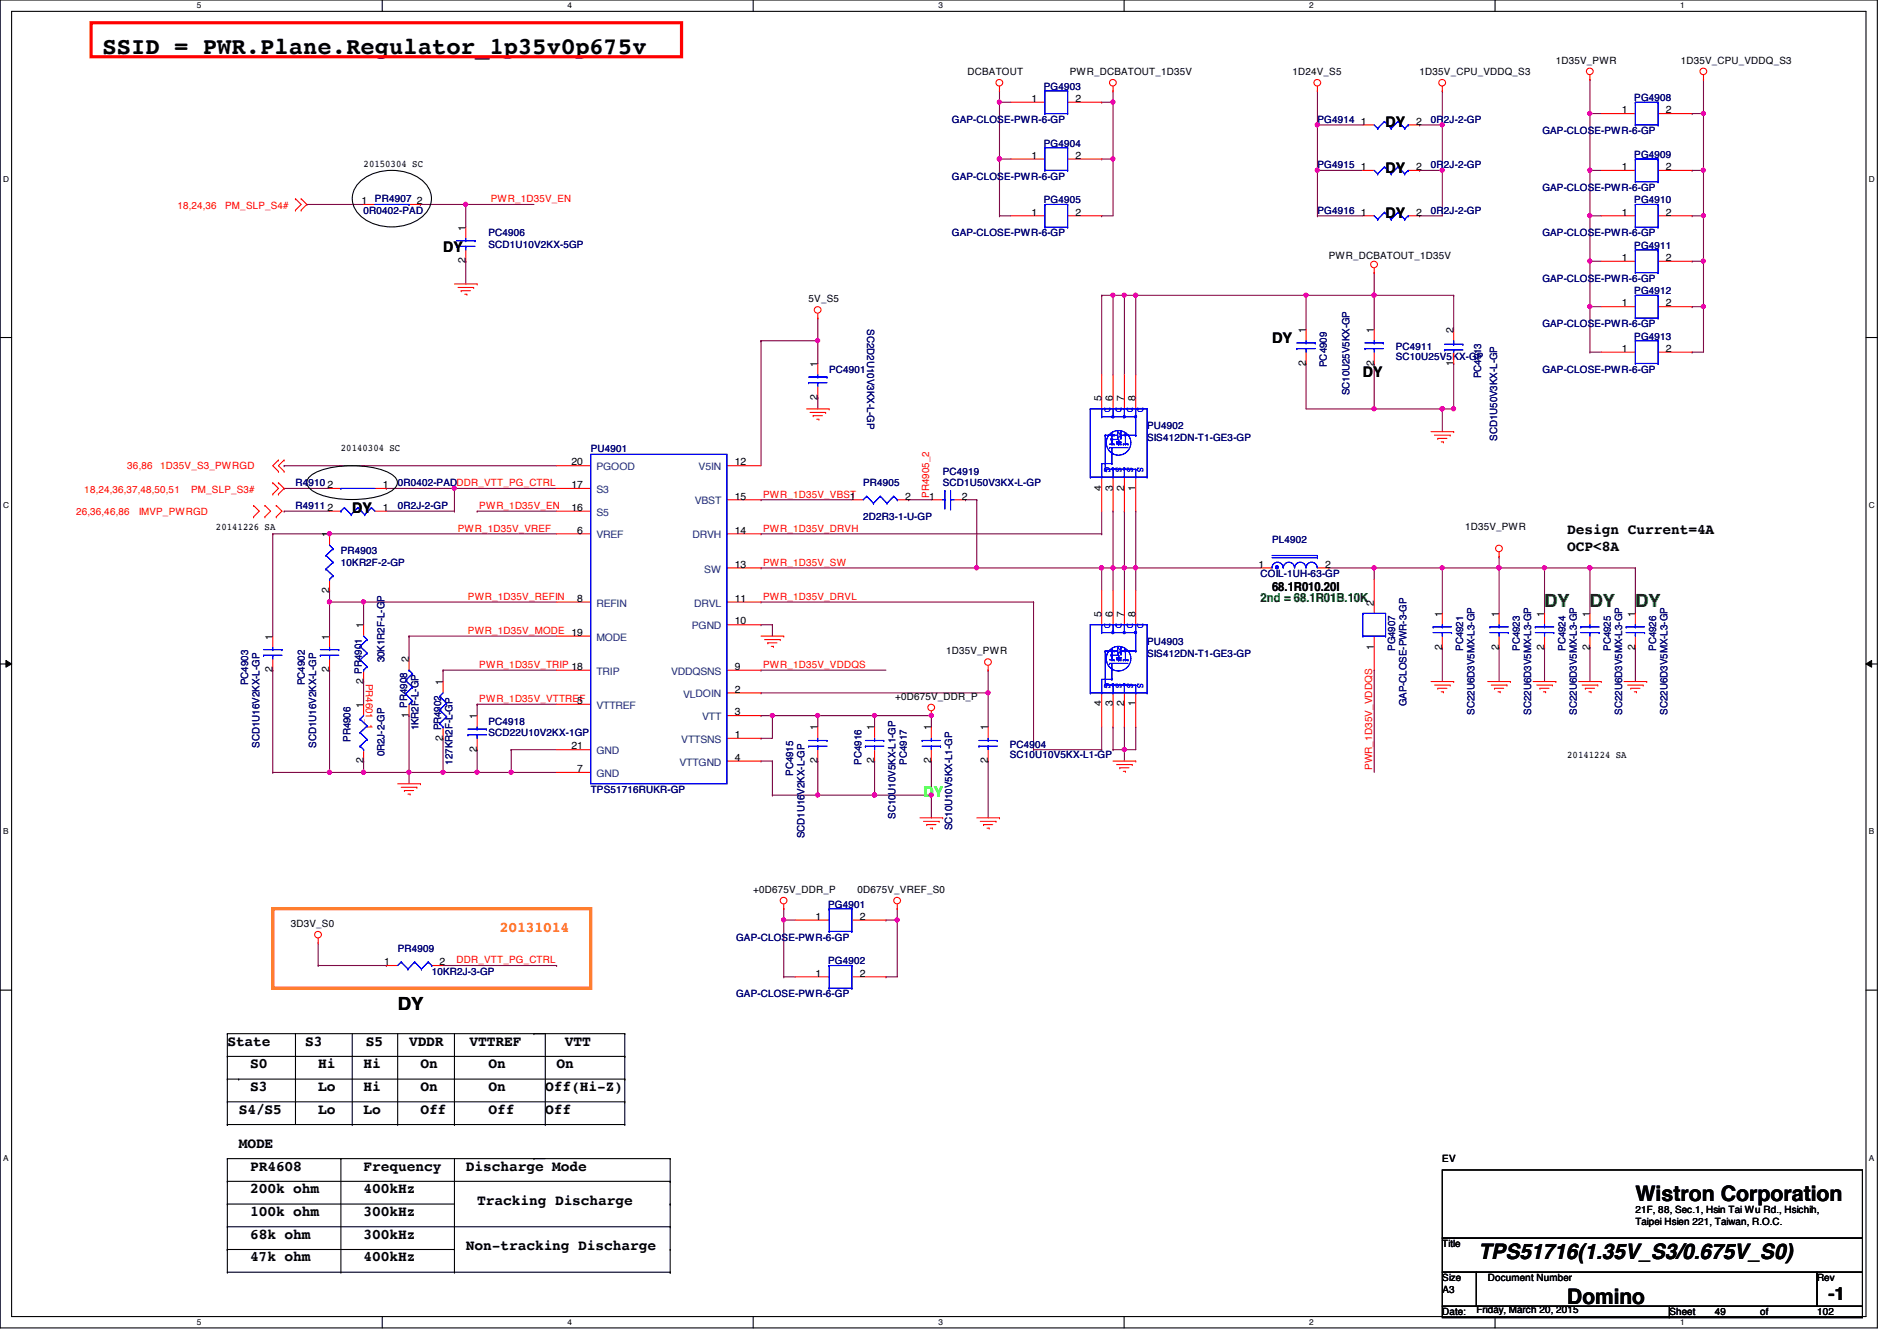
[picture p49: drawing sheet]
<svg xmlns="http://www.w3.org/2000/svg" width="297mm" height="210mm" viewBox="0 0 297 210" stroke-linecap="round" stroke-linejoin="round" font-family="sans-serif">
<defs><g id="words">
<text font-size="3.7" x="16" y="8.5">SSID = PWR.Plane.Regulator_1p35v0p675v</text>
<g font-size="3.3">
<text x="256.1" y="188">Wistron Corporation</text>
<text x="231.5" y="197">TPS51716(1.35V_S3/0.675V_S0)</text>
<text x="245.4" y="204">Domino</text>
</g>
<g font-size="2.8" fill="#008000">
<text x="241.8" y="95.1">DY</text>
<text x="249" y="95.1">DY</text>
<text x="256.1" y="95.1">DY</text>
</g>
<g font-size="2.8">
<text x="62.3" y="158">DY</text>
<text x="286.3" y="203.5">-1</text>
</g>
<g font-size="2.3">
<text x="217" y="19.9">DY</text>
<text x="217" y="27">DY</text>
<text x="217" y="34.1">DY</text>
<text x="69.4" y="39.5">DY</text>
<text x="199.2" y="53.7">DY</text>
<text x="213.4" y="59">DY</text>
<text x="55.2" y="80.3">DY</text>
<text x="245.4" y="83.7">Design Current=4A</text>
<text x="245.4" y="86.2">OCP&lt;8A</text>
<text x="35.6" y="163.7">State</text>
<text x="39.2" y="167.2">S0</text>
<text x="47.8" y="163.7">S3</text>
<text x="49.8" y="167.2">Hi</text>
<text x="56.9" y="167.2">Hi</text>
<text x="57.3" y="163.7">S5</text>
<text x="64" y="163.7">VDDR</text>
<text x="65.8" y="167.2">On</text>
<text x="73.5" y="163.7">VTTREF</text>
<text x="76.5" y="167.2">On</text>
<text x="87.2" y="167.2">On</text>
<text x="88.4" y="163.7">VTT</text>
<text x="39.2" y="170.8">S3</text>
<text x="49.8" y="170.8">Lo</text>
<text x="56.9" y="170.8">Hi</text>
<text x="65.8" y="170.8">On</text>
<text x="76.5" y="170.8">On</text>
<text x="85.4" y="170.8">Off(Hi-Z)</text>
<text x="37.4" y="179.7">MODE</text>
<text x="37.4" y="174.3">S4/S5</text>
<text x="49.8" y="174.3">Lo</text>
<text x="56.9" y="174.3">Lo</text>
<text x="65.8" y="174.3">Off</text>
<text x="76.5" y="174.3">Off</text>
<text x="85.4" y="174.3">Off</text>
<text x="39.2" y="183.2">PR4608</text>
<text x="56.9" y="183.2">Frequency</text>
<text x="72.9" y="183.2">Discharge Mode</text>
<text x="39.2" y="186.8">200k ohm</text>
<text x="39.2" y="190.3">100k ohm</text>
<text x="56.9" y="186.8">400kHz</text>
<text x="56.9" y="190.3">300kHz</text>
<text x="74.7" y="188.6">Tracking Discharge</text>
<text x="39.2" y="197.4">47k ohm</text>
<text x="39.2" y="193.9">68k ohm</text>
<text x="56.9" y="193.9">300kHz</text>
<text x="56.9" y="197.4">400kHz</text>
<text x="72.9" y="195.7">Non-tracking Discharge</text>
</g>
<text font-size="2.3" fill="#0f0" x="144.6" y="124.8">DY</text>
<text font-size="2.3" fill="#ff8000" x="78.3" y="145.9">20131014</text>
<text font-size="1.9" fill="#008000" x="197.4" y="94.3">2nd = 68.1R01B.10K</text>
<text font-size="1.9" x="199.2" y="92.5">68.1R010.20I</text>
<g font-size="1.6">
<text x="151.5" y="11.8">DCBATOUT</text>
<text x="167.5" y="11.8">PWR_DCBATOUT_1D35V</text>
<text x="202.4" y="11.8">1D24V_S5</text>
<text x="222.3" y="11.8">1D35V_CPU_VDDQ_S3</text>
<text x="243.6" y="10">1D35V_PWR</text>
<text x="263.2" y="10">1D35V_CPU_VDDQ_S3</text>
<text x="161.5" y="16">1</text>
<text x="168.4" y="16">2</text>
<text x="254" y="17.7">1</text>
<text x="260.9" y="17.7">2</text>
<text x="213.1" y="19.5">1</text>
<text x="221.7" y="19.5">2</text>
<text x="56.9" y="26.1">20150304 SC</text>
<text x="161.5" y="24.8">1</text>
<text x="168.4" y="24.8">2</text>
<text x="213.1" y="26.6">1</text>
<text x="221.7" y="26.6">2</text>
<text x="254" y="26.6">1</text>
<text x="260.9" y="26.6">2</text>
<text x="56.6" y="32">1</text>
<text x="65.3" y="32">2</text>
<text x="161.5" y="33.7">1</text>
<text x="168.4" y="33.7">2</text>
<text x="213.1" y="33.7">1</text>
<text x="221.7" y="33.7">2</text>
<text x="254" y="33.7">1</text>
<text x="260.9" y="33.7">2</text>
<text x="72.9" y="41.2" transform="rotate(-90 72.9 41.2)">2</text>
<text x="72.9" y="36.1" transform="rotate(-90 72.9 36.1)">1</text>
<text x="208.1" y="40.6">PWR_DCBATOUT_1D35V</text>
<text x="254" y="40.9">1</text>
<text x="260.9" y="40.9">2</text>
<text x="126.6" y="47.3">5V_S5</text>
<text x="254" y="48">1</text>
<text x="260.9" y="48">2</text>
<text x="204.5" y="52.1" transform="rotate(-90 204.5 52.1)">1</text>
<text x="215.1" y="52.1" transform="rotate(-90 215.1 52.1)">1</text>
<text x="227.6" y="52.1" transform="rotate(-90 227.6 52.1)">2</text>
<text x="128" y="57.4" transform="rotate(-90 128 57.4)">1</text>
<text x="204.5" y="57.2" transform="rotate(-90 204.5 57.2)">2</text>
<text x="215.1" y="57.2" transform="rotate(-90 215.1 57.2)">2</text>
<text x="227.6" y="57.2" transform="rotate(-90 227.6 57.2)">1</text>
<text x="254" y="55.1">1</text>
<text x="260.9" y="55.1">2</text>
<text x="128" y="62.6" transform="rotate(-90 128 62.6)">2</text>
<text x="172.5" y="62.8" transform="rotate(-90 172.5 62.8)">5</text>
<text x="174.2" y="62.8" transform="rotate(-90 174.2 62.8)">6</text>
<text x="176" y="62.8" transform="rotate(-90 176 62.8)">7</text>
<text x="177.8" y="62.8" transform="rotate(-90 177.8 62.8)">8</text>
<text x="53.4" y="70.6">20140304 SC</text>
<text x="51.3" y="76.4">2</text>
<text x="59.9" y="76.4">1</text>
<text x="89.5" y="72.9">20</text>
<text x="89.5" y="76.4">17</text>
<text x="115.1" y="72.9">12</text>
<text x="172.5" y="76.8" transform="rotate(-90 172.5 76.8)">4</text>
<text x="174.2" y="76.8" transform="rotate(-90 174.2 76.8)">3</text>
<text x="176" y="76.8" transform="rotate(-90 176 76.8)">2</text>
<text x="177.8" y="76.8" transform="rotate(-90 177.8 76.8)">1</text>
<text x="33.8" y="83">20141226 SA</text>
<text x="51.3" y="80">2</text>
<text x="59.9" y="80">1</text>
<text x="89.5" y="80">16</text>
<text x="90.4" y="83.5">6</text>
<text x="115.1" y="83.5">14</text>
<text x="115.1" y="78.2">15</text>
<text x="133.1" y="78.2">1</text>
<text x="141.7" y="78.2">2</text>
<text x="145.5" y="78.2">1</text>
<text x="150.6" y="78.2">2</text>
<text x="229.4" y="82.9">1D35V_PWR</text>
<text x="51.6" y="84.1" transform="rotate(-90 51.6 84.1)">1</text>
<text x="115.1" y="88.9">13</text>
<text x="197.1" y="88.9">1</text>
<text x="207.5" y="88.9">2</text>
<text x="51.6" y="92.8" transform="rotate(-90 51.6 92.8)">2</text>
<text x="90.4" y="94.2">8</text>
<text x="115.1" y="94.2">11</text>
<text x="215.1" y="94.8" transform="rotate(-90 215.1 94.8)">2</text>
<text x="42.7" y="100.1" transform="rotate(-90 42.7 100.1)">1</text>
<text x="51.6" y="100.1" transform="rotate(-90 51.6 100.1)">1</text>
<text x="56.9" y="98.3" transform="rotate(-90 56.9 98.3)">1</text>
<text x="115.1" y="97.7">10</text>
<text x="172.5" y="96.6" transform="rotate(-90 172.5 96.6)">5</text>
<text x="174.2" y="96.6" transform="rotate(-90 174.2 96.6)">6</text>
<text x="176" y="96.6" transform="rotate(-90 176 96.6)">7</text>
<text x="177.8" y="96.6" transform="rotate(-90 177.8 96.6)">8</text>
<text x="215.1" y="101.7" transform="rotate(-90 215.1 101.7)">1</text>
<text x="225.8" y="101.7" transform="rotate(-90 225.8 101.7)">2</text>
<text x="225.8" y="96.6" transform="rotate(-90 225.8 96.6)">1</text>
<text x="234.7" y="101.7" transform="rotate(-90 234.7 101.7)">2</text>
<text x="234.7" y="96.6" transform="rotate(-90 234.7 96.6)">1</text>
<text x="241.8" y="101.7" transform="rotate(-90 241.8 101.7)">2</text>
<text x="241.8" y="96.6" transform="rotate(-90 241.8 96.6)">1</text>
<text x="248.9" y="101.7" transform="rotate(-90 248.9 101.7)">2</text>
<text x="248.9" y="96.6" transform="rotate(-90 248.9 96.6)">1</text>
<text x="256" y="101.7" transform="rotate(-90 256 101.7)">2</text>
<text x="256" y="96.6" transform="rotate(-90 256 96.6)">1</text>
<text x="42.7" y="105.2" transform="rotate(-90 42.7 105.2)">2</text>
<text x="51.6" y="105.2" transform="rotate(-90 51.6 105.2)">2</text>
<text x="56.9" y="107" transform="rotate(-90 56.9 107)">2 PR4901</text>
<text x="64" y="103.7" transform="rotate(-90 64 103.7)">2</text>
<text x="69.3" y="107.2" transform="rotate(-90 69.3 107.2)">1</text>
<text x="115.1" y="104.9">9</text>
<text x="148.2" y="102.4">1D35V_PWR</text>
<text x="56.9" y="110.8" transform="rotate(-90 56.9 110.8)">1</text>
<text x="64" y="112.4" transform="rotate(-90 64 112.4)">1 PR4908</text>
<text x="74.7" y="112.6" transform="rotate(-90 74.7 112.6)">1</text>
<text x="90.4" y="110.2">5</text>
<text x="115.1" y="108.4">2</text>
<text x="115.1" y="112">3</text>
<text x="140.2" y="109.6">+0D675V_DDR_P</text>
<text x="172.5" y="110.6" transform="rotate(-90 172.5 110.6)">4</text>
<text x="174.2" y="110.6" transform="rotate(-90 174.2 110.6)">3</text>
<text x="176" y="110.6" transform="rotate(-90 176 110.6)">2</text>
<text x="177.8" y="110.6" transform="rotate(-90 177.8 110.6)">1</text>
<text x="56.9" y="119.5" transform="rotate(-90 56.9 119.5)">2</text>
<text x="69.3" y="115.9" transform="rotate(-90 69.3 115.9)">2 PR4902</text>
<text x="74.7" y="117.7" transform="rotate(-90 74.7 117.7)">2</text>
<text x="89.5" y="117.3">21</text>
<text x="115.1" y="115.5">1</text>
<text x="115.1" y="119.1">4</text>
<text x="128" y="119.5" transform="rotate(-90 128 119.5)">2</text>
<text x="128" y="114.3" transform="rotate(-90 128 114.3)">1</text>
<text x="136.9" y="119.5" transform="rotate(-90 136.9 119.5)">2</text>
<text x="136.9" y="114.3" transform="rotate(-90 136.9 114.3)">1</text>
<text x="145.8" y="119.5" transform="rotate(-90 145.8 119.5)">2</text>
<text x="145.8" y="114.3" transform="rotate(-90 145.8 114.3)">1</text>
<text x="154.7" y="119.5" transform="rotate(-90 154.7 119.5)">2</text>
<text x="154.7" y="114.3" transform="rotate(-90 154.7 114.3)">1</text>
<text x="245.4" y="118.6">20141224 SA</text>
<text x="90.4" y="120.9">7</text>
<text x="117.9" y="139.8">+0D675V_DDR_P</text>
<text x="127.7" y="144">1</text>
<text x="134.3" y="139.8">0D675V_VREF_S0</text>
<text x="134.6" y="144">2</text>
<text x="45.5" y="145.1">3D3V_S0</text>
<text x="60.2" y="151.1">1</text>
<text x="68.8" y="151.1">2</text>
<text x="127.7" y="152.9">1</text>
<text x="134.6" y="152.9">2</text>
<text x="225.8" y="181.9">EV</text>
<text x="256.1" y="191.7">Taipei Hsien 221, Taiwan, R.O.C.</text>
<text x="256.1" y="189.9">21F, 88, Sec.1, Hsin Tai Wu Rd., Hsichih,</text>
<text x="225.8" y="195.2">Title</text>
<text x="225.8" y="200.6">Size</text>
<text x="225.8" y="202.4">A3</text>
<text x="233" y="200.6">Document Number</text>
<text x="284.5" y="200.6">Rev</text>
<text x="225.8" y="205.9">Date:</text>
<text x="231.2" y="205.6">Friday, March 20, 2015</text>
<text x="261.4" y="205.9">Sheet</text>
<text x="268.5" y="205.9">49</text>
<text x="275.6" y="205.9">of</text>
<text x="284.5" y="205.9">102</text>
</g>
<g font-size="1.6" fill="#000080">
<text x="163.4" y="14.1">PG4903</text>
<text x="255.9" y="15.8">PG4908</text>
<text x="149.1" y="19.2">GAP-CLOSE-PWR-6-GP</text>
<text x="163.4" y="22.9">PG4904</text>
<text x="206.3" y="19.2">PG4914</text>
<text x="224.1" y="19.2">0R2J-2-GP</text>
<text x="241.5" y="21">GAP-CLOSE-PWR-6-GP</text>
<text x="149.1" y="28.1">GAP-CLOSE-PWR-6-GP</text>
<text x="206.3" y="26.3">PG4915</text>
<text x="224.1" y="26.3">0R2J-2-GP</text>
<text x="241.5" y="29.9">GAP-CLOSE-PWR-6-GP</text>
<text x="255.9" y="24.7">PG4909</text>
<text x="56.9" y="33.4">0R0402-PAD</text>
<text x="58.7" y="31.7">PR4907</text>
<text x="163.4" y="31.8">PG4905</text>
<text x="206.3" y="33.4">PG4916</text>
<text x="224.1" y="33.4">0R2J-2-GP</text>
<text x="255.9" y="31.8">PG4910</text>
<text x="76.5" y="37">PC4906</text>
<text x="76.5" y="38.8">SCD1U10V2KX-5GP</text>
<text x="149.1" y="37">GAP-CLOSE-PWR-6-GP</text>
<text x="241.5" y="37">GAP-CLOSE-PWR-6-GP</text>
<text x="255.9" y="38.9">PG4911</text>
<text x="241.5" y="44.1">GAP-CLOSE-PWR-6-GP</text>
<text x="255.9" y="46.1">PG4912</text>
<text x="135.8" y="51.6" transform="rotate(90 135.8 51.6)">SC2D2U10V3KX-L-GP</text>
<text x="241.5" y="51.2">GAP-CLOSE-PWR-6-GP</text>
<text x="255.9" y="53.2">PG4913</text>
<text x="129.8" y="58.3">PC4901</text>
<text x="207.8" y="57.4" transform="rotate(-90 207.8 57.4)">PC4909</text>
<text x="218.6" y="56.4">SC10U25V5KX-GP</text>
<text x="218.6" y="54.8">PC4911</text>
<text x="231.9" y="59.2" transform="rotate(-90 231.9 59.2)">PC4913</text>
<text x="241.5" y="58.3">GAP-CLOSE-PWR-6-GP</text>
<text x="211.3" y="61.9" transform="rotate(-90 211.3 61.9)">SC10U25V5KX-GP</text>
<text x="92.5" y="70.8">PU4901</text>
<text x="179.6" y="69">SIS412DN-T1-GE3-GP</text>
<text x="179.6" y="67.2">PU4902</text>
<text x="234.4" y="69" transform="rotate(-90 234.4 69)">SCD1U50V3KX-L-GP</text>
<text x="46.3" y="76.1">R4910</text>
<text x="62.3" y="76.1">0R0402-PADDDR_VTT_PG_CTRL</text>
<text x="135.2" y="76.1">PR4905</text>
<text x="147.6" y="76.1">SCD1U50V3KX-L-GP</text>
<text x="147.6" y="74.3">PC4919</text>
<text x="46.3" y="79.7">R4911</text>
<text x="62.3" y="79.7">0R2J-2-GP</text>
<text x="135.2" y="81.4">2D2R3-1-U-GP</text>
<text x="53.4" y="88.6">10KR2F-2-GP</text>
<text x="53.4" y="86.8">PR4903</text>
<text x="199.2" y="85">PL4902</text>
<text x="197.4" y="90.3">COIL-1UH-63-GP</text>
<text x="179.6" y="101">PU4903</text>
<text x="218.4" y="101.9" transform="rotate(-90 218.4 101.9)">PG4907</text>
<text x="229.1" y="101.9" transform="rotate(-90 229.1 101.9)">PC4921</text>
<text x="238" y="101.9" transform="rotate(-90 238 101.9)">PC4923</text>
<text x="245.1" y="101.9" transform="rotate(-90 245.1 101.9)">PC4924</text>
<text x="252.2" y="101.9" transform="rotate(-90 252.2 101.9)">PC4925</text>
<text x="259.3" y="101.9" transform="rotate(-90 259.3 101.9)">PC4926</text>
<text x="38.9" y="107.2" transform="rotate(-90 38.9 107.2)">PC4903</text>
<text x="47.7" y="107.2" transform="rotate(-90 47.7 107.2)">PC4902</text>
<text x="60.2" y="103.7" transform="rotate(-90 60.2 103.7)">30K1R2F-L-GP</text>
<text x="179.6" y="102.8">SIS412DN-T1-GE3-GP</text>
<text x="76.5" y="113.5">PC4918</text>
<text x="220.2" y="110.6" transform="rotate(-90 220.2 110.6)">GAP-CLOSE-PWR-3-GP</text>
<text x="230.9" y="111.8" transform="rotate(-90 230.9 111.8)">SC22U6D3V5MX-L3-GP</text>
<text x="239.8" y="111.8" transform="rotate(-90 239.8 111.8)">SC22U6D3V5MX-L3-GP</text>
<text x="246.9" y="111.8" transform="rotate(-90 246.9 111.8)">SC22U6D3V5MX-L3-GP</text>
<text x="254" y="111.8" transform="rotate(-90 254 111.8)">SC22U6D3V5MX-L3-GP</text>
<text x="261.1" y="111.8" transform="rotate(-90 261.1 111.8)">SC22U6D3V5MX-L3-GP</text>
<text x="40.6" y="117" transform="rotate(-90 40.6 117)">SCD1U16V2KX-L-GP</text>
<text x="49.5" y="117" transform="rotate(-90 49.5 117)">SCD1U16V2KX-L-GP</text>
<text x="54.9" y="116.1" transform="rotate(-90 54.9 116.1)">PR4906</text>
<text x="60.2" y="118.4" transform="rotate(-90 60.2 118.4)">0R2J-2-GP</text>
<text x="65.5" y="114.3" transform="rotate(-90 65.5 114.3)">1KR2F-L-GP</text>
<text x="70.9" y="119.7" transform="rotate(-90 70.9 119.7)">127KR2F-L-GP</text>
<text x="76.5" y="115.2">SCD22U10V2KX-1GP</text>
<text x="134.9" y="119.7" transform="rotate(-90 134.9 119.7)">PC4916</text>
<text x="142" y="119.7" transform="rotate(-90 142 119.7)">PC4917</text>
<text x="158.1" y="118.6">SC10U10V5KX-L1-GP</text>
<text x="158.1" y="117">PC4904</text>
<text x="92.5" y="124.1">TPS51716RUKR-GP</text>
<text x="124.2" y="121.5" transform="rotate(-90 124.2 121.5)">PC4915</text>
<text x="126" y="131.2" transform="rotate(-90 126 131.2)">SCD1U16V2KX-L-GP</text>
<text x="140.2" y="128.2" transform="rotate(-90 140.2 128.2)">SC10U10V5KX-L1-GP</text>
<text x="149.1" y="130" transform="rotate(-90 149.1 130)">SC10U10V5KX-L1-GP</text>
<text x="129.7" y="142.1">PG4901</text>
<text x="62.3" y="149">PR4909</text>
<text x="115.3" y="147.2">GAP-CLOSE-PWR-6-GP</text>
<text x="67.6" y="152.6">10KR2J-3-GP</text>
<text x="129.7" y="151">PG4902</text>
<text x="115.3" y="156.1">GAP-CLOSE-PWR-6-GP</text>
</g>
<g font-size="1.6" fill="#f00">
<text x="27.8" y="32.7">18,24,36</text>
<text x="35.3" y="32.7">PM_SLP_S4#</text>
<text x="76.8" y="31.7">PWR_1D35V_EN</text>
<text x="13.2" y="77.2">18,24,36,37,48,50,51</text>
<text x="19.9" y="73.4">36,86</text>
<text x="25.1" y="73.4">1D35V_S3_PWRGD</text>
<text x="29.9" y="77.2">PM_SLP_S3#</text>
<text x="119.5" y="77.9">PWR_1D35V_VBST</text>
<text x="145.5" y="77.9" transform="rotate(-90 145.5 77.9)">PR4905_2</text>
<text x="11.9" y="80.6">26,36,46,86</text>
<text x="21.7" y="80.6">IMVP_PWRGD</text>
<text x="71.7" y="83.2">PWR_1D35V_VREF</text>
<text x="75.1" y="79.7">PWR_1D35V_EN</text>
<text x="119.5" y="83.2">PWR_1D35V_DRVH</text>
<text x="119.5" y="88.6">PWR_1D35V_SW</text>
<text x="73.3" y="93.9">PWR_1D35V_REFIN</text>
<text x="119.5" y="93.9">PWR_1D35V_DRVL</text>
<text x="73.3" y="99.2">PWR_1D35V_MODE 19</text>
<text x="57.3" y="107" transform="rotate(90 57.3 107)">PR4601_1</text>
<text x="75.1" y="104.6">PWR_1D35V_TRIP 18</text>
<text x="119.5" y="104.6">PWR_1D35V_VDDQS</text>
<text x="75.1" y="109.9">PWR_1D35V_VTTREF</text>
<text x="214.8" y="120.6" transform="rotate(-90 214.8 120.6)">PWR_1D35V_VDDQS</text>
<text x="71.5" y="150.8">DDR_VTT_PG_CTRL</text>
</g>
<g font-size="1.6" fill="#00f">
<text x="172.9" y="63.7" transform="rotate(90 172.9 63.7)">D</text>
<text x="174.7" y="63.7" transform="rotate(90 174.7 63.7)">D</text>
<text x="176.5" y="63.7" transform="rotate(90 176.5 63.7)">D</text>
<text x="178.1" y="63.7" transform="rotate(90 178.1 63.7)">D</text>
<text x="172.9" y="73.1" transform="rotate(90 172.9 73.1)">G</text>
<text x="174.7" y="73.1" transform="rotate(90 174.7 73.1)">S</text>
<text x="176.5" y="73.1" transform="rotate(90 176.5 73.1)">S</text>
<text x="178.1" y="73.1" transform="rotate(90 178.1 73.1)">S</text>
<text x="172.9" y="97.5" transform="rotate(90 172.9 97.5)">D</text>
<text x="174.7" y="97.5" transform="rotate(90 174.7 97.5)">D</text>
<text x="176.5" y="97.5" transform="rotate(90 176.5 97.5)">D</text>
<text x="178.1" y="97.5" transform="rotate(90 178.1 97.5)">D</text>
<text x="172.9" y="106.8" transform="rotate(90 172.9 106.8)">G</text>
<text x="174.7" y="106.8" transform="rotate(90 174.7 106.8)">S</text>
<text x="176.5" y="106.8" transform="rotate(90 176.5 106.8)">S</text>
<text x="178.1" y="106.8" transform="rotate(90 178.1 106.8)">S</text>
</g>
<g font-size="1.6" fill="#004080">
<text x="93.4" y="73.6">PGOOD</text>
<text x="93.4" y="77.2">S3</text>
<text x="109.4" y="73.6">V5IN</text>
<text x="93.4" y="80.7">S5</text>
<text x="108.8" y="79">VBST</text>
<text x="93.4" y="84.3">VREF</text>
<text x="108.5" y="84.3">DRVH</text>
<text x="110.3" y="89.6">SW</text>
<text x="93.4" y="95">REFIN</text>
<text x="108.7" y="95">DRVL</text>
<text x="93.4" y="100.3">MODE</text>
<text x="108.3" y="98.5">PGND</text>
<text x="93.4" y="105.6">TRIP</text>
<text x="105.1" y="105.6">VDDQSNS</text>
<text x="93.4" y="111">VTTREF</text>
<text x="107" y="109.2">VLDOIN</text>
<text x="109.9" y="112.7">VTT</text>
<text x="93.4" y="118.1">GND</text>
<text x="106.4" y="119.8">VTTGND</text>
<text x="106.7" y="116.3">VTTSNS</text>
<text x="93.4" y="121.6">GND</text>
</g>
<g font-size="1.3">
<text x="30.8" y="1.3">5</text>
<text x="88.9" y="1.3">4</text>
<text x="146.9" y="1.3">3</text>
<text x="205" y="1.3">2</text>
<text x="263.1" y="1.3">1</text>
<text x=".5" y="28.4">D</text>
<text x="292.6" y="28.4">D</text>
<text x=".5" y="79.5">C</text>
<text x="292.6" y="79.5">C</text>
<text x=".5" y="130.6">B</text>
<text x="292.6" y="130.6">B</text>
<text x=".5" y="181.7">A</text>
<text x="292.6" y="181.7">A</text>
<text x="30.8" y="207.4">5</text>
<text x="88.9" y="207.4">4</text>
<text x="146.9" y="207.4">3</text>
<text x="205" y="207.4">2</text>
<text x="263.1" y="207.4">1</text>
</g>
</g></defs>
<path d="M0 0h294v207.9h-294zM1.8 1.8h290.4v204.3h-290.4z" fill="none" stroke="#000" stroke-width=".17"/>
<g fill="#fff">
<path d="M30.8 .2h.7v1.4h-.7z"/>
<path d="M30.8 206.2h.7v1.4h-.7z"/>
</g>
<path d="M59.9 0v1.8M59.9 206.1v1.8" fill="none" stroke="#000" stroke-width=".17"/>
<g fill="#fff">
<path d="M88.9 .2h.6v1.4h-.6z"/>
<path d="M88.9 206.2h.6v1.4h-.6z"/>
</g>
<path d="M117.9 0v1.8M117.9 206.1v1.8" fill="none" stroke="#000" stroke-width=".17"/>
<g fill="#fff">
<path d="M146.9 .2h.7v1.4h-.7z"/>
<path d="M146.9 206.2h.7v1.4h-.7z"/>
</g>
<path d="M176 0v1.8M176 206.1v1.8" fill="none" stroke="#000" stroke-width=".17"/>
<g fill="#fff">
<path d="M205 .2h.7v1.4h-.7z"/>
<path d="M205 206.2h.7v1.4h-.7z"/>
</g>
<path d="M234.1 0v1.8M234.1 206.1v1.8" fill="none" stroke="#000" stroke-width=".17"/>
<g fill="#fff">
<path d="M263.1 .2h.7v1.4h-.7z"/>
<path d="M263.1 206.2h.7v1.4h-.7z"/>
<path d="M.5 27.3h.9v1.4h-.9z"/>
<path d="M292.6 27.3h.9v1.4h-.9z"/>
<path d="M.5 78.4h.9v1.4h-.9z"/>
<path d="M292.6 78.4h.9v1.4h-.9z"/>
</g>
<path d="M0 52.8h1.8M292.2 52.8h1.8" fill="none" stroke="#000" stroke-width=".17"/>
<g fill="#fff">
<path d="M.5 129.5h.8v1.4h-.8z"/>
<path d="M292.6 129.5h.9v1.4h-.9z"/>
</g>
<path d="M0 103.9h1.8M292.2 103.9h1.8" fill="none" stroke="#000" stroke-width=".17"/>
<path d="M.9 103.4l.9 .5-.9 .5zM292.2 103.9l.9-.5v1z" fill="#000"/>
<path d="M.9 103.4l.9 .5-.9 .5zM292.2 103.9l.9-.5v1z" fill="none" stroke="#000" stroke-width=".16"/>
<g fill="#fff">
<path d="M.5 180.5h.8v1.4h-.8z"/>
<path d="M292.6 180.5h.9v1.4h-.9z"/>
</g>
<path d="M0 155h1.8M292.2 155h1.8" fill="none" stroke="#000" stroke-width=".17"/>
<path d="M152.9 88.9h.1M152.9 88.9h19.6M174.3 80h.1M174.3 80v8.9" fill="none" stroke="#800040" stroke-width=".17"/>
<circle cx="172.5" cy="88.9" r=".32" fill="#f0f"/>
<circle cx="172.5" cy="88.9" r=".32" fill="none" stroke="#f0f" stroke-width=".17"/>
<circle cx="152.9" cy="88.9" r=".32" fill="#f0f"/>
<circle cx="152.9" cy="88.9" r=".32" fill="none" stroke="#f0f" stroke-width=".17"/>
<path d="M227.6 56.9h.1M227.6 56.9v7.1M176.1 88.9h.1M176.1 88.9v3.6M177.8 88.9h.1M177.8 88.9v3.6" fill="none" stroke="#800040" stroke-width=".17"/>
<circle cx="177.8" cy="88.9" r=".32" fill="#f0f"/>
<circle cx="177.8" cy="88.9" r=".32" fill="none" stroke="#f0f" stroke-width=".17"/>
<path d="M177.8 46.2h.1M177.8 46.2h26.7M71.2 76.5h16M71.2 76.5h.1M172.5 88.9h.1M172.5 88.9v3.6M174.3 88.9h.1M174.3 88.9v3.6M119.2 108.5h.1M154.7 104.9h.1M154.7 104.9v3.6h-35.5" fill="none" stroke="#800040" stroke-width=".17"/>
<circle cx="71.1" cy="76.4" r=".32" fill="#f0f"/>
<circle cx="71.1" cy="76.4" r=".32" fill="none" stroke="#f0f" stroke-width=".17"/>
<path d="M51.6 92.5h.1M51.6 92.5v1.7M56.9 106.7h.1M56.9 106.7v3.5M80 117.3h7.2M80 117.3h.1M120.9 112h.1M120.9 112h7.2M42.7 120.9h.1M42.7 120.9h14.2M51.6 120.9h.1" fill="none" stroke="#800040" stroke-width=".17"/>
<circle cx="120.9" cy="112" r=".32" fill="#f0f"/>
<circle cx="120.9" cy="112" r=".32" fill="none" stroke="#f0f" stroke-width=".17"/>
<path d="M128.1 112h8.8M128.1 112h.1M128.1 112v1.8" fill="none" stroke="#800040" stroke-width=".17"/>
<circle cx="128" cy="112" r=".32" fill="#f0f"/>
<circle cx="128" cy="112" r=".32" fill="none" stroke="#f0f" stroke-width=".17"/>
<path d="M119.2 53.3h.1M119.2 53.3h8.9M128.1 62.2h.1M128.1 62.2v1.8" fill="none" stroke="#800040" stroke-width=".17"/>
<circle cx="128" cy="53.3" r=".32" fill="#f0f"/>
<circle cx="128" cy="53.3" r=".32" fill="none" stroke="#f0f" stroke-width=".17"/>
<path d="M128.1 49.8h.1M128.1 53.3h.1M128.1 49.8v7.1M69.4 104.9h17.8M69.4 104.9h.1M69.4 104.9v1.8M154.7 108.5h.1M154.7 108.5v5.3" fill="none" stroke="#800040" stroke-width=".17"/>
<circle cx="154.7" cy="108.4" r=".32" fill="#f0f"/>
<circle cx="154.7" cy="108.4" r=".32" fill="none" stroke="#f0f" stroke-width=".17"/>
<path d="M42.7 83.6h.1M42.7 83.6h8.9M119.2 112h.1M119.2 112h1.7" fill="none" stroke="#800040" stroke-width=".17"/>
<circle cx="51.6" cy="83.5" r=".32" fill="#f0f"/>
<circle cx="51.6" cy="83.5" r=".32" fill="none" stroke="#f0f" stroke-width=".17"/>
<path d="M42.7 83.6h.1M42.7 83.6v16M64 99.6h23.2M64 99.6h.1M69.4 115.6h.1M69.4 115.6v5.3M80 117.3h.1M80 117.3v3.6" fill="none" stroke="#800040" stroke-width=".17"/>
<circle cx="69.4" cy="120.9" r=".32" fill="#f0f"/>
<circle cx="69.4" cy="120.9" r=".32" fill="none" stroke="#f0f" stroke-width=".17"/>
<path d="M64 120.9h5.4M64 120.9h.1" fill="none" stroke="#800040" stroke-width=".17"/>
<circle cx="64" cy="120.9" r=".32" fill="#f0f"/>
<circle cx="64" cy="120.9" r=".32" fill="none" stroke="#f0f" stroke-width=".17"/>
<path d="M51.6 94.2h5.3M51.6 94.2h.1M69.4 120.9h.1M69.4 120.9h5.3" fill="none" stroke="#800040" stroke-width=".17"/>
<circle cx="51.6" cy="94.2" r=".32" fill="#f0f"/>
<circle cx="51.6" cy="94.2" r=".32" fill="none" stroke="#f0f" stroke-width=".17"/>
<path d="M249 40.9h.1M249 40.9v7.1M154.7 119.1h.1M154.7 119.1v8.9M74.7 120.9h5.3M74.7 120.9h.1" fill="none" stroke="#800040" stroke-width=".17"/>
<circle cx="248.9" cy="40.9" r=".32" fill="#f0f"/>
<circle cx="248.9" cy="40.9" r=".32" fill="none" stroke="#f0f" stroke-width=".17"/>
<path d="M249 48h.1M249 48v7.1" fill="none" stroke="#800040" stroke-width=".17"/>
<circle cx="248.9" cy="48" r=".32" fill="#f0f"/>
<circle cx="248.9" cy="48" r=".32" fill="none" stroke="#f0f" stroke-width=".17"/>
<path d="M249 12.4h.1M249 12.4v5.4M249 33.8h.1M249 33.8v7.1" fill="none" stroke="#800040" stroke-width=".17"/>
<circle cx="248.9" cy="33.8" r=".32" fill="#f0f"/>
<circle cx="248.9" cy="33.8" r=".32" fill="none" stroke="#f0f" stroke-width=".17"/>
<path d="M249 26.7h.1M249 26.7v7.1M119.2 115.6h.1M120.9 112h.1M120.9 112v3.6h-1.7" fill="none" stroke="#800040" stroke-width=".17"/>
<circle cx="248.9" cy="26.6" r=".32" fill="#f0f"/>
<circle cx="248.9" cy="26.6" r=".32" fill="none" stroke="#f0f" stroke-width=".17"/>
<g fill="none" stroke="#800040" stroke-width=".17">
<path d="M249 17.8h1.7M249 17.8h.1M249 33.8h1.7M249 26.7h1.7M249 33.8h.1M249 26.7h.1M249 55.1h1.7M249 40.9h1.7M249 55.1h.1M249 40.9h.1M266.7 48h.1M266.7 48v7.1"/>
<path d="M128.1 119.1h.1M128.1 119.1v5.4"/>
</g>
<circle cx="266.7" cy="48" r=".32" fill="#f0f"/>
<circle cx="266.7" cy="48" r=".32" fill="none" stroke="#f0f" stroke-width=".17"/>
<path d="M249 17.8h.1M249 17.8v8.9M266.7 12.4h.1M266.7 12.4v5.4" fill="none" stroke="#800040" stroke-width=".17"/>
<circle cx="248.9" cy="17.8" r=".32" fill="#f0f"/>
<circle cx="248.9" cy="17.8" r=".32" fill="none" stroke="#f0f" stroke-width=".17"/>
<path d="M266.7 17.8h.1M266.7 17.8v8.9" fill="none" stroke="#800040" stroke-width=".17"/>
<circle cx="266.7" cy="17.8" r=".32" fill="#f0f"/>
<circle cx="266.7" cy="17.8" r=".32" fill="none" stroke="#f0f" stroke-width=".17"/>
<path d="M266.7 26.7h.1M266.7 26.7v7.1" fill="none" stroke="#800040" stroke-width=".17"/>
<circle cx="266.7" cy="26.6" r=".32" fill="#f0f"/>
<circle cx="266.7" cy="26.6" r=".32" fill="none" stroke="#f0f" stroke-width=".17"/>
<path d="M265 33.8h1.7M265 26.7h1.7M265 33.8h.1M265 26.7h.1M249 48h1.7M249 48h.1M265 40.9h1.7M265 48h.1M265 40.9h.1M266.7 40.9h.1M266.7 40.9v7.1h-1.7" fill="none" stroke="#800040" stroke-width=".17"/>
<circle cx="266.7" cy="40.9" r=".32" fill="#f0f"/>
<circle cx="266.7" cy="40.9" r=".32" fill="none" stroke="#f0f" stroke-width=".17"/>
<path d="M266.7 33.8h.1M266.7 33.8v7.1" fill="none" stroke="#800040" stroke-width=".17"/>
<circle cx="266.7" cy="33.8" r=".32" fill="#f0f"/>
<circle cx="266.7" cy="33.8" r=".32" fill="none" stroke="#f0f" stroke-width=".17"/>
<path d="M119.2 53.3h.1M119.2 53.3v19.6M128.1 124.5h8.8M128.1 124.5h.1" fill="none" stroke="#800040" stroke-width=".17"/>
<circle cx="136.9" cy="124.4" r=".32" fill="#f0f"/>
<circle cx="136.9" cy="124.4" r=".32" fill="none" stroke="#f0f" stroke-width=".17"/>
<circle cx="128" cy="124.4" r=".32" fill="#f0f"/>
<circle cx="128" cy="124.4" r=".32" fill="none" stroke="#f0f" stroke-width=".17"/>
<path d="M74.7 110.2h12.5M74.7 110.2h.1M136.9 112h.1M136.9 112v1.8" fill="none" stroke="#800040" stroke-width=".17"/>
<circle cx="136.9" cy="112" r=".32" fill="#f0f"/>
<circle cx="136.9" cy="112" r=".32" fill="none" stroke="#f0f" stroke-width=".17"/>
<g fill="none" stroke="#800040" stroke-width=".17">
<path d="M265 17.8h1.7M265 17.8h.1M204.5 56.9h.1M204.5 56.9v7.1h10.7M265 55.1h1.7M265 55.1h.1M215.2 64h.1M119.2 94.2h42.6M119.2 94.2h.1M120.9 97.8h.1M120.9 97.8v1.8M208.1 88.9h7.1"/>
<path d="M208.1 88.9h.1M215.2 88.9h.1M215.2 88.9v1.8M140.5 144h.1M140.5 144v8.9"/>
</g>
<circle cx="140.5" cy="144" r=".32" fill="#f0f"/>
<circle cx="140.5" cy="144" r=".32" fill="none" stroke="#f0f" stroke-width=".17"/>
<path d="M156.5 14.2h.1M156.5 14.2v1.8M156.5 24.9h.1M156.5 24.9v8.9" fill="none" stroke="#800040" stroke-width=".17"/>
<circle cx="156.5" cy="24.9" r=".32" fill="#f0f"/>
<circle cx="156.5" cy="24.9" r=".32" fill="none" stroke="#f0f" stroke-width=".17"/>
<path d="M174.3 24.9h.1M174.3 24.9v8.9" fill="none" stroke="#800040" stroke-width=".17"/>
<circle cx="174.3" cy="24.9" r=".32" fill="#f0f"/>
<circle cx="174.3" cy="24.9" r=".32" fill="none" stroke="#f0f" stroke-width=".17"/>
<path d="M204.5 46.2h.1M204.5 46.2v5.4M215.2 88.9h10.6M215.2 88.9h.1" fill="none" stroke="#800040" stroke-width=".17"/>
<circle cx="215.2" cy="88.9" r=".32" fill="#f0f"/>
<circle cx="215.2" cy="88.9" r=".32" fill="none" stroke="#f0f" stroke-width=".17"/>
<path d="M225.8 64h.1M225.8 64v3.6" fill="none" stroke="#800040" stroke-width=".17"/>
<circle cx="225.8" cy="64" r=".32" fill="#f0f"/>
<circle cx="225.8" cy="64" r=".32" fill="none" stroke="#f0f" stroke-width=".17"/>
<path d="M156.5 16h.1M156.5 16v8.9M215.2 104.9h.1M215.2 104.9v16" fill="none" stroke="#800040" stroke-width=".17"/>
<circle cx="156.5" cy="24.9" r=".32" fill="#f0f"/>
<circle cx="156.5" cy="24.9" r=".32" fill="none" stroke="#f0f" stroke-width=".17"/>
<circle cx="156.5" cy="16" r=".32" fill="#f0f"/>
<circle cx="156.5" cy="16" r=".32" fill="none" stroke="#f0f" stroke-width=".17"/>
<path d="M215.2 46.2h12.4M215.2 46.2h.1M227.6 46.2h.1M227.6 46.2v5.4" fill="none" stroke="#800040" stroke-width=".17"/>
<circle cx="215.2" cy="46.2" r=".32" fill="#f0f"/>
<circle cx="215.2" cy="46.2" r=".32" fill="none" stroke="#f0f" stroke-width=".17"/>
<path d="M156.5 16h.1M156.5 16h1.8M156.5 24.9h.1M156.5 24.9h1.8M122.7 144h.1M122.7 144v8.9" fill="none" stroke="#800040" stroke-width=".17"/>
<circle cx="122.7" cy="144" r=".32" fill="#f0f"/>
<circle cx="122.7" cy="144" r=".32" fill="none" stroke="#f0f" stroke-width=".17"/>
<path d="M56.9 119.1h.1M56.9 119.1v1.8M56.9 120.9h.1M56.9 120.9h7.1" fill="none" stroke="#800040" stroke-width=".17"/>
<circle cx="56.9" cy="120.9" r=".32" fill="#f0f"/>
<circle cx="56.9" cy="120.9" r=".32" fill="none" stroke="#f0f" stroke-width=".17"/>
<g fill="none" stroke="#800040" stroke-width=".17">
<path d="M156.5 33.8h.1M156.5 33.8h1.8M172.5 33.8h1.8M172.5 24.9h1.8M172.5 33.8h.1M172.5 24.9h.1M215.2 46.2h.1M215.2 56.9h.1M215.2 42.7h.1M215.2 42.7v8.9M215.2 56.9v7.1M225.8 64h1.8"/>
<path d="M225.8 64h.1M122.7 152.9h1.8M122.7 144h1.8M122.7 152.9h.1M122.7 144h.1M138.7 152.9h.1M138.7 144h.1M138.7 152.9h1.8M138.7 144h1.8"/>
</g>
<circle cx="227.6" cy="64" r=".32" fill="#f0f"/>
<circle cx="227.6" cy="64" r=".32" fill="none" stroke="#f0f" stroke-width=".17"/>
<circle cx="225.8" cy="64" r=".32" fill="#f0f"/>
<circle cx="225.8" cy="64" r=".32" fill="none" stroke="#f0f" stroke-width=".17"/>
<path d="M174.3 16h.1M174.3 16v8.9M225.8 88.9h.1M225.8 88.9v7.1" fill="none" stroke="#800040" stroke-width=".17"/>
<circle cx="174.3" cy="16" r=".32" fill="#f0f"/>
<circle cx="174.3" cy="16" r=".32" fill="none" stroke="#f0f" stroke-width=".17"/>
<g fill="none" stroke="#800040" stroke-width=".17">
<path d="M172.5 16h.1M174.3 14.2h.1M174.3 14.2v1.8h-1.8M51.6 83.6h35.6M51.6 83.6h.1M177.8 88.9h19.6M177.8 88.9h.1M42.7 104.9h.1M42.7 104.9v16M74.7 117.3h.1M74.7 117.3v3.6M136.9 119.1h.1"/>
<path d="M136.9 119.1v5.4M225.8 101.3h.1M225.8 101.3v5.4M145.8 124.5h.1M145.8 124.5v3.5"/>
</g>
<circle cx="74.7" cy="120.9" r=".32" fill="#f0f"/>
<circle cx="74.7" cy="120.9" r=".32" fill="none" stroke="#f0f" stroke-width=".17"/>
<path d="M119.2 78.2h.1M119.2 78.2h14.2M119.2 83.6h.1M119.2 97.8h.1M119.2 97.8h1.7M119.2 83.6h53.3M145.8 119.1h.1M145.8 119.1v5.4" fill="none" stroke="#800040" stroke-width=".17"/>
<circle cx="145.8" cy="124.4" r=".32" fill="#f0f"/>
<circle cx="145.8" cy="124.4" r=".32" fill="none" stroke="#f0f" stroke-width=".17"/>
<g fill="none" stroke="#800040" stroke-width=".17">
<path d="M204.5 46.2h10.7M215.2 46.2h.1M44.5 72.9h42.7M44.5 72.9h.1M142.3 78.2h3.5M142.3 78.2h.1M51.6 94.2h.1M51.6 94.2v5.4M56.9 94.2h30.3M56.9 94.2h.1M64 99.6h.1M64 99.6v3.5"/>
<path d="M64 112h.1M64 112v10.7M74.7 110.2h.1M74.7 110.2v1.8M119.2 104.9h.1M119.2 104.9h19.5M120.9 119.1h.1M120.9 119.1v5.4M64 120.9h.1"/>
</g>
<circle cx="204.5" cy="46.2" r=".32" fill="#f0f"/>
<circle cx="204.5" cy="46.2" r=".32" fill="none" stroke="#f0f" stroke-width=".17"/>
<circle cx="215.2" cy="46.2" r=".32" fill="#f0f"/>
<circle cx="215.2" cy="46.2" r=".32" fill="none" stroke="#f0f" stroke-width=".17"/>
<path d="M74.7 80h12.5M74.7 80h.1M119.2 88.9h.1M119.2 88.9h33.7M51.6 104.9h.1M51.6 104.9v16" fill="none" stroke="#800040" stroke-width=".17"/>
<circle cx="51.6" cy="120.9" r=".32" fill="#f0f"/>
<circle cx="51.6" cy="120.9" r=".32" fill="none" stroke="#f0f" stroke-width=".17"/>
<path d="M56.9 94.2h.1M56.9 94.2v3.6" fill="none" stroke="#800040" stroke-width=".17"/>
<circle cx="56.9" cy="94.2" r=".32" fill="#f0f"/>
<circle cx="56.9" cy="94.2" r=".32" fill="none" stroke="#f0f" stroke-width=".17"/>
<path d="M48 32h8.9M48 32h.1M65.8 32h17.8M65.8 32h.1M72.9 32h.1M72.9 32v3.6M72.9 40.9h.1M72.9 40.9v3.5" fill="none" stroke="#800040" stroke-width=".17"/>
<circle cx="72.9" cy="32" r=".32" fill="#f0f"/>
<circle cx="72.9" cy="32" r=".32" fill="none" stroke="#f0f" stroke-width=".17"/>
<path d="M152.9 78.2h.1M152.9 78.2v10.7M80 120.9h7.2M80 120.9h.1" fill="none" stroke="#800040" stroke-width=".17"/>
<circle cx="80" cy="120.9" r=".32" fill="#f0f"/>
<circle cx="80" cy="120.9" r=".32" fill="none" stroke="#f0f" stroke-width=".17"/>
<path d="M44.5 76.5h7.1M44.5 76.5h.1M174.3 113.8h.1M174.3 113.8v3.5M176.1 117.3h.1M176.1 117.3v1.8M176.1 117.3h1.7" fill="none" stroke="#800040" stroke-width=".17"/>
<circle cx="176" cy="117.3" r=".32" fill="#f0f"/>
<circle cx="176" cy="117.3" r=".32" fill="none" stroke="#f0f" stroke-width=".17"/>
<path d="M172.5 46.2h.1M172.5 46.2v12.5M174.3 46.2h.1M174.3 46.2v12.5M174.3 117.3h.1M176.1 113.8h.1M176.1 113.8v3.5h-1.8M177.8 113.8h.1M177.8 113.8v3.5" fill="none" stroke="#800040" stroke-width=".17"/>
<circle cx="174.3" cy="46.2" r=".32" fill="#f0f"/>
<circle cx="174.3" cy="46.2" r=".32" fill="none" stroke="#f0f" stroke-width=".17"/>
<path d="M172.5 46.2h1.8M172.5 46.2h.1M176.1 46.2h.1M176.1 46.2v12.5" fill="none" stroke="#800040" stroke-width=".17"/>
<circle cx="176" cy="46.2" r=".32" fill="#f0f"/>
<circle cx="176" cy="46.2" r=".32" fill="none" stroke="#f0f" stroke-width=".17"/>
<path d="M174.3 46.2h.1M174.3 46.2h1.8M177.8 46.2h.1M177.8 46.2v12.5" fill="none" stroke="#800040" stroke-width=".17"/>
<circle cx="177.8" cy="46.2" r=".32" fill="#f0f"/>
<circle cx="177.8" cy="46.2" r=".32" fill="none" stroke="#f0f" stroke-width=".17"/>
<path d="M176.1 46.2h.1M176.1 46.2h1.7M151.2 78.2h.1M151.2 78.2h1.7M249 88.9h7.1M249 88.9h.1" fill="none" stroke="#800040" stroke-width=".17"/>
<circle cx="248.9" cy="88.9" r=".32" fill="#f0f"/>
<circle cx="248.9" cy="88.9" r=".32" fill="none" stroke="#f0f" stroke-width=".17"/>
<path d="M161.8 94.2h.1M161.8 94.2v23.1M225.8 88.9h.1M225.8 88.9h8.9M234.7 88.9h.1M234.7 88.9v7.1M161.8 117.3h.1M161.8 117.3h10.7" fill="none" stroke="#800040" stroke-width=".17"/>
<circle cx="234.7" cy="88.9" r=".32" fill="#f0f"/>
<circle cx="234.7" cy="88.9" r=".32" fill="none" stroke="#f0f" stroke-width=".17"/>
<circle cx="225.8" cy="88.9" r=".32" fill="#f0f"/>
<circle cx="225.8" cy="88.9" r=".32" fill="none" stroke="#f0f" stroke-width=".17"/>
<path d="M241.8 88.9h.1M241.8 88.9v7.1" fill="none" stroke="#800040" stroke-width=".17"/>
<circle cx="241.8" cy="88.9" r=".32" fill="#f0f"/>
<circle cx="241.8" cy="88.9" r=".32" fill="none" stroke="#f0f" stroke-width=".17"/>
<path d="M249 88.9h.1M249 88.9v7.1" fill="none" stroke="#800040" stroke-width=".17"/>
<circle cx="248.9" cy="88.9" r=".32" fill="#f0f"/>
<circle cx="248.9" cy="88.9" r=".32" fill="none" stroke="#f0f" stroke-width=".17"/>
<path d="M234.7 88.9h14.3M234.7 87.1h.1M234.7 88.9h.1M234.7 87.1v1.8M241.8 88.9h.1M256.1 88.9h.1M256.1 88.9v7.1M120.9 124.5h.1M120.9 124.5h7.2" fill="none" stroke="#800040" stroke-width=".17"/>
<circle cx="234.7" cy="88.9" r=".32" fill="#f0f"/>
<circle cx="234.7" cy="88.9" r=".32" fill="none" stroke="#f0f" stroke-width=".17"/>
<path d="M119.2 119.1h.1M119.2 119.1h1.7M136.9 112h.1M136.9 112h8.9M145.8 112h.1M145.8 112v1.8M234.7 101.3h.1M234.7 101.3v5.4M241.8 101.3h.1M241.8 101.3v5.4M249 101.3h.1M249 101.3v5.4" fill="none" stroke="#800040" stroke-width=".17"/>
<circle cx="145.8" cy="112" r=".32" fill="#f0f"/>
<circle cx="145.8" cy="112" r=".32" fill="none" stroke="#f0f" stroke-width=".17"/>
<path d="M136.9 124.5h.1M136.9 124.5h8.9" fill="none" stroke="#800040" stroke-width=".17"/>
<circle cx="136.9" cy="124.4" r=".32" fill="#f0f"/>
<circle cx="136.9" cy="124.4" r=".32" fill="none" stroke="#f0f" stroke-width=".17"/>
<path d="M174.3 88.9h.1M174.3 88.9h1.8M256.1 101.3h.1M256.1 101.3v5.4" fill="none" stroke="#800040" stroke-width=".17"/>
<circle cx="174.3" cy="88.9" r=".32" fill="#f0f"/>
<circle cx="174.3" cy="88.9" r=".32" fill="none" stroke="#f0f" stroke-width=".17"/>
<path d="M176.1 80h.1M176.1 88.9h.1M176.1 80v8.9M177.8 80h.1M177.8 80v8.9h-1.7" fill="none" stroke="#800040" stroke-width=".17"/>
<circle cx="176" cy="88.9" r=".32" fill="#f0f"/>
<circle cx="176" cy="88.9" r=".32" fill="none" stroke="#f0f" stroke-width=".17"/>
<path d="M172.5 88.9h1.8M172.5 88.9h.1M122.7 142.2h.1M122.7 142.2v1.8M140.5 142.2h.1M140.5 142.2v1.8" fill="none" stroke="#800040" stroke-width=".17"/>
<circle cx="172.5" cy="88.9" r=".32" fill="#f0f"/>
<circle cx="172.5" cy="88.9" r=".32" fill="none" stroke="#f0f" stroke-width=".17"/>
<g fill="none" stroke="#800040" stroke-width=".17">
<path d="M206.3 19.6h.1M206.3 19.6v7.1M222.3 19.6h.1M222.3 19.6h3.5M206.3 26.7h.1M206.3 26.7h7.1M172.5 83.6h.1M172.5 80v3.6M172.5 117.3h.1M172.5 113.8v3.5M49.8 151.1h.1M49.8 151.1h10.7"/>
<path d="M49.8 147.6v3.5M60.5 151.1h.1M69.4 151.1h17.8M87.2 151.1h.1"/>
</g>
<circle cx="206.3" cy="19.5" r=".32" fill="#f0f"/>
<circle cx="206.3" cy="19.5" r=".32" fill="none" stroke="#f0f" stroke-width=".17"/>
<path d="M206.3 14.2h.1M206.3 14.2v5.4M225.8 14.2h.1M225.8 14.2v5.4M222.3 33.8h.1M222.3 26.7h.1M222.3 26.7h3.5M225.8 26.7h.1M225.8 26.7v7.1h-3.5" fill="none" stroke="#800040" stroke-width=".17"/>
<circle cx="225.8" cy="26.6" r=".32" fill="#f0f"/>
<circle cx="225.8" cy="26.6" r=".32" fill="none" stroke="#f0f" stroke-width=".17"/>
<path d="M206.3 33.8h.1M206.3 26.7h.1M206.3 26.7v7.1M206.3 33.8h7.1" fill="none" stroke="#800040" stroke-width=".17"/>
<circle cx="206.3" cy="26.6" r=".32" fill="#f0f"/>
<circle cx="206.3" cy="26.6" r=".32" fill="none" stroke="#f0f" stroke-width=".17"/>
<path d="M206.3 19.6h.1M206.3 19.6h7.1M225.8 19.6h.1M225.8 19.6v7.1" fill="none" stroke="#800040" stroke-width=".17"/>
<circle cx="225.8" cy="19.5" r=".32" fill="#f0f"/>
<circle cx="225.8" cy="19.5" r=".32" fill="none" stroke="#f0f" stroke-width=".17"/>
<path d="M215.2 64h10.6M215.2 64h.1" fill="none" stroke="#800040" stroke-width=".17"/>
<circle cx="215.2" cy="64" r=".32" fill="#f0f"/>
<circle cx="215.2" cy="64" r=".32" fill="none" stroke="#f0f" stroke-width=".17"/>
<path d="M60.5 76.5h.1M60.5 76.5h10.7M71.2 76.5h.1M71.2 76.5v3.5M44.5 80h7.1M44.5 80h.1M60.5 80h10.7M71.2 80h.1" fill="none" stroke="#800040" stroke-width=".17"/>
<g fill="none" stroke="#f00" stroke-width=".17">
<path d="M156.5 14.2h.1M156.5 13.5v.7M174.3 14.2h.1M174.3 13.5v.7M206.3 14.2h.1M206.3 13.5v.7M213.4 19.6h1.8M220.5 19.6h1.8M225.8 14.2h.1M225.8 13.5v.7M249 12.4h.1M249 11.7v.7"/>
<path d="M266.7 12.4h.1M266.7 11.7v.7M46.3 31.1l.9 .9-.9 .9M46.3 32.9h.1M46.3 31.1h.1M47.2 31.1h.1M47.2 32.9h.1M47.2 31.1l.8 .9-.8 .9M71.2 44.4h3.5M71.7 45h2.5M72.2 45.5h.1M72.2 45.5h1.5"/>
<path d="M72.8 46.1h.3M73.1 46.1h.1M74.2 45h.1M74.7 44.4h.1M128.1 49.8h.1M128.1 49.1v.7M215.2 42.7h.1M215.2 42v.7M215.2 51.6v1.7M215.2 55.1v1.8M39.7 79.1h.1M39.7 79.1l.9 .9-.9 .9"/>
<path d="M41.5 79.1h.1M41.5 79.1l.9 .9-.9 .9M42.7 77.3h.1M42.7 75.6h.1M42.7 75.6l.9 .9-.9 .8M43.3 79.1h.1M43.3 79.1l.9 .9-.9 .9M43.6 72l-.9 .9 .9 .9M43.6 75.6h.1M43.6 77.3h.1M43.6 73.8h.1M43.6 72h.1"/>
<path d="M43.6 75.6l.9 .9-.9 .8M44.5 72l-.9 .9 .9 .9M44.5 73.8h.1M44.5 72h.1M126.3 64h3.5M126.8 64.6h2.5M127.3 65.1h.1M127.3 65.1h1.5M127.9 65.6h.3M128.2 65.6h.1M129.3 64.6h.1M129.8 64h.1"/>
<path d="M224.1 67.6h3.5M224.6 68.1h2.5M225.1 68.6h1.5M225.1 68.6h.1M225.7 69.2h.3M226 69.2h.1M227.1 68.1h.1M227.6 67.6h.1M39.7 80.9h.1M41.5 80.9h.1M43.3 80.9h.1M56.9 97.8v1.8"/>
<path d="M119.2 99.6h3.5M122.7 99.6h.1M197.4 88.9h1.8M206.3 88.9h1.8M234.7 87.1h.1M234.7 86.4v.7M56.9 104.9v1.8M64 103.1v1.8M64 110.2v1.8M119.7 100.1h2.5M120.2 100.6h.1M120.2 100.6h1.5"/>
<path d="M120.8 101.2h.3M121.1 101.2h.1M122.2 100.1h.1M145.8 112h.1M145.8 111.3v.7M145.8 113.8v1.8M145.8 117.3v1.8M154.7 104.9h.1M154.7 104.2v.7M154.7 113.8v1.8M154.7 117.3v1.8M174.3 119.1h3.5"/>
<path d="M174.8 119.7h2.5M177.3 119.7h.1M177.8 119.1h.1M224.1 106.7h3.5M224.6 107.2h2.5M225.1 107.7h1.5M225.1 107.7h.1M225.7 108.3h.3M226 108.3h.1M227.1 107.2h.1M227.6 106.7h.1M233 106.7h3.5"/>
<path d="M233.5 107.2h2.5M234 107.7h1.5M234 107.7h.1M234.6 108.3h.3M234.9 108.3h.1M236 107.2h.1M236.5 106.7h.1M240.1 106.7h3.5M240.6 107.2h2.5M241.1 107.7h.1M241.1 107.7h1.5M241.7 108.3h.3"/>
<path d="M242 108.3h.1M243.1 107.2h.1M243.6 106.7h.1M247.2 106.7h3.5M247.7 107.2h2.5M248.2 107.7h.1M248.2 107.7h1.5M248.8 108.3h.3M249.1 108.3h.1M250.2 107.2h.1M250.7 106.7h.1M254.3 106.7h3.5"/>
<path d="M254.8 107.2h2.5M255.4 107.7h.1M255.4 107.7h1.4M255.9 108.3h.3M256.2 108.3h.1M257.3 107.2h.1M257.8 106.7h.1M62.3 122.7h3.5M62.8 123.2h2.5M63.3 123.7h.1M63.3 123.7h1.5M63.9 124.3h.3"/>
<path d="M64.2 124.3h.1M65.3 123.2h.1M65.8 122.7h.1M144.1 128h3.5M144.6 128.6h2.5M145.1 129.1h.1M145.1 129.1h1.5M145.7 129.6h.3M146 129.6h.1M147.1 128.6h.1M147.6 128h.1M152.9 128h3.6"/>
<path d="M153.5 128.6h2.5M154 129.1h1.4M154 129.1h.1M154.6 129.6h.3M154.9 129.6h.1M156 128.6h.1M156.5 128h.1M175.3 120.2h.1M175.3 120.2h1.5M175.9 120.7h.3M176.2 120.7h.1M49.8 147.6h.1"/>
<path d="M49.8 146.9v.7M122.7 142.2h.1M122.7 141.5v.7M140.5 142.2h.1M140.5 141.5v.7"/>
<circle cx="156.5" cy="12.9" r=".52"/>
<circle cx="174.3" cy="12.9" r=".52"/>
<circle cx="206.3" cy="12.9" r=".52"/>
<circle cx="225.8" cy="12.9" r=".52"/>
<circle cx="248.9" cy="11.2" r=".52"/>
<circle cx="266.7" cy="11.2" r=".52"/>
<circle cx="128" cy="48.5" r=".52"/>
<circle cx="215.2" cy="41.4" r=".52"/>
<circle cx="234.7" cy="85.8" r=".52"/>
<circle cx="145.8" cy="110.7" r=".52"/>
<circle cx="154.7" cy="103.6" r=".52"/>
<circle cx="49.8" cy="146.3" r=".52"/>
<circle cx="122.7" cy="141" r=".52"/>
<circle cx="140.5" cy="141" r=".52"/>
</g>
<g fill="none" stroke="#000" stroke-width=".17">
<path d="M56.3 28.5a7.9 7.9 0 0 1 10.1 0 3.5 3.5 0 0 1-.7 5.7 7.9 7.9 0 0 1-9.4-.5 3.5 3.5 0 0 1 0-5.2zM48.5 74.6a9.1 9.1 0 0 1 5.3-1.7 14.1 14.1 0 0 1 7.5 1.3 1.4 1.4 0 0 1 .9 1.3 1.4 1.4 0 0 1-.9 1.4 14.8 14.8 0 0 1-9.8 .9 5.3 5.3 0 0 1-3.3-1.8l-.2-.5 .2-.4zM35.6 176h62.2M35.6 161.8h.1M35.6 172.5h.1M35.6 165.4h.1M35.6 168.9h.1M35.6 176h.1M35.6 161.8v14.2M35.6 161.8h62.2M35.6 165.4h62.2M35.6 172.5h62.2"/>
<path d="M35.6 168.9h62.2M37.4 168.9h.1M46.3 161.8h.1M46.3 161.8v14.2M55.2 176h.1M55.2 161.8v14.2M62.3 176h.1M62.3 161.8v14.2M71.2 176h.1M71.2 161.8v14.2M83.6 161.8h.1M85.4 176h.1"/>
<path d="M85.4 161.8v14.2M97.8 165.4h.1M97.8 161.8h.1M97.8 168.9h.1M97.8 172.5h.1M97.8 176h.1M97.8 161.8v14.2M35.6 195.6h.1M35.6 184.9h.1M35.6 181.4h.1M35.6 188.5h.1M35.6 192h.1"/>
<path d="M35.6 199.1h.1M35.6 181.4v17.7M35.6 184.9h69.3M35.6 181.4h69.3M35.6 192h69.3M35.6 199.1h69.3M35.6 195.6h35.6M35.6 188.5h35.6M53.4 181.4h.1M53.4 199.1h.1M53.4 181.4v17.7M71.2 195.6h.1"/>
<path d="M71.2 199.1h.1M71.2 181.4v17.7M83.6 181.4h.1M104.9 184.9h.1M104.9 181.4h.1M104.9 188.5h.1M104.9 195.6h.1M104.9 192h.1M104.9 199.1h.1M104.9 181.4v17.7M225.8 183.1h65.8v10.7h-65.8zM225.8 193.8h65.8v5.3h-65.8z"/>
<path d="M225.8 199.1h5.4v5.4h-5.4zM231.2 199.1h53.3v5.4h-53.3zM284.5 199.1h7.1v5.4h-7.1zM225.8 204.5h35.6v1.7h-35.6zM261.4 204.5h30.2v1.7h-30.2z"/>
</g>
<path d="M14.3 3.6h92.4v5.3h-92.4z" fill="none" stroke="#f00" stroke-width=".51"/>
<path d="M42.7 142.2h49.8v12.5h-49.8z" fill="none" stroke="#ff8000" stroke-width=".51"/>
<g fill="none" stroke="#00f" stroke-width=".17">
<path d="M215.2 19.6l.5 .5M216.8 19l-1.1 1.1M216.8 19h.1M216.8 19l1 1.1M218.9 19l-1.1 1.1M218.9 19h.1M218.9 19l1.1 1.1M220.5 19.6h.1M220.5 19.6l-.5 .5M215.7 20.1h.1M217.8 20.1h.1M220 20.1h.1"/>
<path d="M213.7 54.6h.1M213.7 53.7h2.9M213.7 54.6h2.9M215.2 53.7h.1M215.2 54.6h.1M215.2 53.3v.4M215.2 54.6v.5M216.6 53.7h.1M56.9 99.6l.6 .5M199.2 88.9a.87 .87 0 0 1 .8-.9 .87 .87 0 0 1 .9 .9M201 88.9a.87 .87 0 0 1 .8-.9 .87 .87 0 0 1 .9 .9M202.7 88.9a.87 .87 0 0 1 .9-.9 .87 .87 0 0 1 .9 .9"/>
<path d="M204.5 88.9a.87 .87 0 0 1 .9-.9 .87 .87 0 0 1 .8 .9M56.4 101.2h.1M56.4 103.3h.1M56.4 101.2l1.1 1M56.4 103.3l1.1 1.1M56.9 104.9h.1M57.5 100.1h.1M57.5 102.2h.1M57.5 104.4h.1M57.5 100.1l-1.1 1.1M57.5 102.2l-1.1 1.1M57.5 104.4l-.6 .5"/>
<path d="M63.5 108.6l1.1 1.1M63.5 106.5l1.1 1.1M63.5 108.6h.1M63.5 106.5h.1M64 104.9l.6 .6M64 104.9h.1M64.6 109.7h.1M64.6 107.6h.1M64.6 105.5h.1M64.6 109.7l-.6 .5M64.6 107.6l-1.1 1M64.6 105.5l-1.1 1"/>
<path d="M144.4 115.9h2.9M144.4 115.9h.1M144.4 116.8h2.9M145.8 115.9h.1M145.8 116.8h.1M145.8 115.6v.3M145.8 116.8v.5M147.3 116.8h.1M153.3 116.8h.1M153.3 115.9h2.9M153.3 116.8h2.9M154.7 115.9h.1"/>
<path d="M154.7 116.8h.1M154.7 115.6v.3M154.7 116.8v.5M156.2 115.9h.1"/>
</g>
<path d="M199.8 88.6h.3l.1 .2-.1 .1-.2 .1-.1-.1z" fill-rule="evenodd" fill="#00f"/>
<path d="M199.2 88.9a.87 .87 0 0 1 .8-.9 .87 .87 0 0 1 .9 .9M199.2 87.3h7.1M199.2 87h7.1M199.8 88.6h.3l.1 .2-.1 .1-.2 .1-.1-.1zM201 88.9a.87 .87 0 0 1 .8-.9 .87 .87 0 0 1 .9 .9M202.7 88.9a.87 .87 0 0 1 .9-.9 .87 .87 0 0 1 .9 .9M204.5 88.9a.87 .87 0 0 1 .9-.9 .87 .87 0 0 1 .8 .9M206.3 87.3h.1M206.3 87h.1" fill="none" stroke="#00f" stroke-width=".17"/>
<path d="M199.8 88.6h.3l.1 .2-.1 .1-.2 .1-.1-.1z" fill-rule="evenodd" fill="#00f"/>
<g fill="none" stroke="#00f" stroke-width=".17">
<path d="M163.6 14.2h.1M163.6 17.8h.1M163.6 14.2v3.6M163.6 14.2h3.6M163.6 17.8h3.6M167.2 14.2h.1M167.2 17.8h.1M167.2 14.2v3.6M256.1 16h.1M256.1 19.6h.1M256.1 16v3.6M256.1 16h3.5"/>
<path d="M256.1 19.6h3.5M259.6 16h.1M259.6 19.6h.1M259.6 16v3.6M58.7 32h5.3M64 32h.1M71.5 38.6h.1M71.5 37.7h2.9M71.5 38.6h2.9M72.9 37.7h.1M72.9 38.6h.1M72.9 37.3v.4"/>
<path d="M72.9 38.6v.5M74.4 37.7h.1M163.6 23.1h.1M163.6 26.7h.1M163.6 32h.1M163.6 35.6h.1M163.6 23.1v3.6M163.6 32v3.6M163.6 23.1h3.6M163.6 32h3.6M163.6 26.7h3.6M163.6 35.6h3.6"/>
<path d="M167.2 23.1h.1M167.2 26.7h.1M167.2 32h.1M167.2 35.6h.1M167.2 23.1v3.6M167.2 32v3.6M215.2 33.8l.5 .5M215.2 26.7l.5 .5M215.7 34.3h.1M215.7 27.2h.1M216.8 33.2l-1.1 1.1M216.8 26.1l-1.1 1.1"/>
<path d="M216.8 33.2h.1M216.8 26.1h.1M216.8 33.2l1 1.1M216.8 26.1l1 1.1M217.8 34.3h.1M217.8 27.2h.1M218.9 33.2l-1.1 1.1M218.9 26.1l-1.1 1.1M218.9 33.2h.1M218.9 26.1h.1M218.9 33.2l1.1 1.1M218.9 26.1l1.1 1.1"/>
<path d="M220 34.3h.1M220 27.2h.1M220.5 33.8h.1M220.5 26.7h.1M220.5 33.8l-.5 .5M220.5 26.7l-.5 .5M256.1 39.1h.1M256.1 24.9h.1M256.1 28.4h.1M256.1 32h.1M256.1 35.6h.1M256.1 24.9v3.5"/>
<path d="M256.1 32v3.6M256.1 39.1v3.6M256.1 39.1h3.5M256.1 32h3.5M256.1 24.9h3.5M256.1 35.6h3.5M256.1 28.4h3.5M259.6 39.1h.1M259.6 24.9h.1M259.6 28.4h.1M259.6 32h.1M259.6 35.6h.1"/>
<path d="M259.6 24.9v3.5M259.6 32v3.6M259.6 39.1v3.6M126.6 59.9h.1M126.6 59h2.9M126.6 59.9h2.9M128.1 59h.1M128.1 59.9h.1M128.1 58.7v.3M128.1 59.9v.6M129.5 59h.1M203.1 54.6h.1"/>
<path d="M203.1 53.7h2.8M203.1 54.6h2.8M204.5 53.7h.1M204.5 54.6h.1M204.5 53.3v.4M204.5 54.6v.5M205.9 53.7h.1M226.2 54.8h2.9M226.2 54.8h.1M226.2 53.9h2.9M227.6 54.8h.1M227.6 53.9h.1"/>
<path d="M227.6 53.3v.6M227.6 54.8v.3M229.1 53.9h.1M256.1 42.7h.1M256.1 46.2h.1M256.1 49.8h.1M256.1 53.3h.1M256.1 56.9h.1M256.1 46.2v3.6M256.1 53.3v3.6M256.1 46.2h3.5M256.1 53.3h3.5"/>
<path d="M256.1 42.7h3.5M256.1 49.8h3.5M256.1 56.9h3.5M259.6 42.7h.1M259.6 46.2h.1M259.6 49.8h.1M259.6 53.3h.1M259.6 56.9h.1M259.6 46.2v3.6M259.6 53.3v3.6M53.4 76.5h.1M53.4 76.5h5.3"/>
<path d="M53.9 79.5h.1M53.9 79.5l-.5 .5M53.9 79.5l1.1 1.1M56 79.5h.1M56 79.5l-1 1.1M56 79.5l1.1 1.1M58.2 79.5l.5 .5M58.2 79.5h.1M58.2 79.5l-1.1 1.1M92.5 71.1h21.3v51.6h-21.3zM135.7 77.7h.1M135.7 77.7l1.1 1.1"/>
<path d="M135.7 77.7l-.5 .5M136.8 78.8h.1M137.8 77.7l-1 1.1M137.8 77.7h.1M137.8 77.7l1.1 1.1M138.9 78.8h.1M140 77.7l-1.1 1.1M140 77.7h.1M140 77.7l.5 .5M140.5 78.2h.1M147.6 78.2h.4M148 78.2h.1"/>
<path d="M148 76.8h.1M148 76.8v2.9M148.8 78.2h.6M148.8 78.2h.1M148.8 79.7h.1M148.8 76.8v2.9M170.7 64h.1M170.7 74.7h.1M170.7 64v10.7M170.7 74.7h8.9M170.7 64h8.9M172.5 65.2h5.3"/>
<path d="M172.5 72.6h1.6M172.5 65.2h.1M172.5 64h.1M172.5 72.6h.1M172.5 74.7h.1M172.5 64v1.2M172.5 72.6v2.1M173.1 68.1h.1M173.1 73.4h.1M173.1 68.1v5.3M173.1 73.4h4.7M173.1 68.1h1.9"/>
<path d="M173.7 70.1h.1M173.7 69.5h.8M173.7 70.1h2.9M174 68.7h.2v.2h-.2zM174 67.9h.2v.3h-.2zM174.1 68.1h.1M174.1 69.2h.1M174.1 69.5h.1M174.1 68.8h.1M174.1 72.6h.1M174.1 68.1v1.4M174.1 70.1v2.5"/>
<path d="M174.1 68.8h1.1M174.1 73.3h.3v.2h-.3zM174.1 65.1h.3v.3h-.3zM174.3 74.7h.1M174.3 65.2h.1M174.3 64v1.2M174.3 73.4v1.3M174.5 68.1h.1M174.5 69.5h.1M174.8 69.2h.7M174.8 69.2h.1M174.8 69.5h.7"/>
<path d="M174.8 69.2l.4 .3M175 68.6h.1M175 67.6h.1M175 69.2h.1M175 67.6v1M175 67.6l.5 .5M175.2 69.5h.1M175.2 69h.1M175.2 68.8h.1M175.2 68.8v.4M175.5 67.6h.1M175.5 68.6h.1"/>
<path d="M175.5 68.1h.1M175.5 69.5h.1M175.5 69.2h.1M175.5 67.6v1M175.5 68.1l-.5 .5M175.5 68.1h2.3M175.5 69.2l-.3 .3M175.9 69.5h.7M175.9 69.5h.1M175.9 73.3h.2v.2h-.2zM175.9 65.1h.2v.3h-.2zM176.1 73.4h.1"/>
<path d="M176.1 64h.1M176.1 64v1.2M176.1 73.4v1.3M176.1 67.9h.2v.3h-.2zM176.2 69.5h.1M176.2 68.1v1.4M176.6 69.5h.1M177.7 65.1h.2v.3h-.2zM177.8 73.4h.1M177.8 74.7h.1M177.8 68.1h.1M177.8 64v4.1"/>
<path d="M177.8 73.4v1.3M179.6 64h.1M179.6 74.7h.1M179.6 64v10.7M51.1 87h.1M51.1 89.1h.1M51.1 87l1.1 1M51.1 89.1l1.1 1M51.6 90.7h.1M51.6 85.3l.6 .6M52.2 85.9h.1M52.2 88h.1"/>
<path d="M52.2 90.1h.1M52.2 85.9l-1.1 1.1M52.2 88l-1.1 1.1M52.2 90.1l-.6 .6M53.4 80h.1M55 80.6h.1M57.1 80.6h.1M170.7 97.8h.1M170.7 97.8v10.7M170.7 97.8h8.9M172.5 99h5.3M172.5 99h.1"/>
<path d="M172.5 97.8h.1M172.5 97.8v1.2M174.1 98.9h.3v.2h-.3zM174.3 99h.1M174.3 97.8v1.2M175.9 98.9h.2v.2h-.2zM176.1 97.8h.1M176.1 97.8v1.2M177.7 98.9h.2v.2h-.2zM177.8 97.8v4.1M179.6 97.8h.1M179.6 97.8v10.7"/>
<path d="M199.2 87.3h7.1M199.2 87h7.1M199.8 88.6h.3l.1 .2-.1 .1-.2 .1-.1-.1zM206.3 87.3h.1M206.3 87h.1M213.4 96h3.6M213.4 96h.1M213.4 99.6h.1M213.4 99.6h3.6M213.4 96v3.6M217 99.6h.1M217 96h.1"/>
<path d="M217 96v3.6M224.4 98.1h.1M224.4 99h2.9M224.4 98.1h2.9M225.8 98.1h.1M225.8 99h.1M225.8 97.8v.3M225.8 99v.6M227.3 99h.1M233.3 98.1h.1M233.3 99h2.9M233.3 98.1h2.9"/>
<path d="M234.7 98.1h.1M234.7 99h.1M234.7 97.8v.3M234.7 99v.6M236.2 99h.1M240.4 98.1h2.9M240.4 98.1h.1M240.4 99h2.9M241.8 98.1h.1M241.8 99h.1M241.8 97.8v.3M241.8 99v.6"/>
<path d="M243.3 99h.1M247.5 98.1h.1M247.5 99h2.9M247.5 98.1h2.9M249 98.1h.1M249 99h.1M249 97.8v.3M249 99v.6M250.4 99h.1M254.6 98.1h.1M254.6 99h2.9M254.6 98.1h2.9"/>
<path d="M256.1 98.1h.1M256.1 99h.1M256.1 97.8v.3M256.1 99v.6M257.5 99h.1M41.3 102.6h.1M41.3 101.7h2.9M41.3 102.6h2.9M42.7 101.7h.1M42.7 102.6h.1M42.7 101.3v.4M42.7 102.6v.5"/>
<path d="M44.2 101.7h.1M50.2 102.6h.1M50.2 101.7h2.8M50.2 102.6h2.8M51.6 101.7h.1M51.6 102.6h.1M51.6 101.3v.4M51.6 102.6v.5M53 101.7h.1M56.4 112.6h.1M56.4 114.7h.1M56.4 116.8h.1"/>
<path d="M56.4 112.6l1.1 1M56.4 114.7l1.1 1M56.4 116.8l.5 .5M56.9 117.3h.1M56.9 112l-.5 .6M57.5 113.6h.1M57.5 115.7h.1M57.5 113.6l-1.1 1.1M57.5 115.7l-1.1 1.1M68.8 109h.1M68.8 111.1h.1M68.8 113.2h.1"/>
<path d="M68.8 109l1.1 1.1M68.8 111.1l1.1 1.1M68.8 113.2l.6 .6M69.4 113.8h.1M69.4 108.5l-.6 .5M69.9 110.1h.1M69.9 112.2h.1M69.9 110.1l-1.1 1M69.9 112.2l-1.1 1M73.3 115h.1M73.3 114.1h2.9M73.3 115h2.9"/>
<path d="M74.7 114.1h.1M74.7 115h.1M74.7 113.8v.3M74.7 115v.6M76.2 114.1h.1M126.6 116.8h.1M126.6 115.9h2.9M126.6 116.8h2.9M128.1 115.9h.1M128.1 116.8h.1M128.1 115.6v.3M128.1 116.8v.5"/>
<path d="M129.5 115.9h.1M135.5 116.8h.1M135.5 115.9h2.9M135.5 116.8h2.9M136.9 115.9h.1M136.9 116.8h.1M136.9 115.6v.3M136.9 116.8v.5M138.4 115.9h.1M170.7 108.5h.1M170.7 108.5h8.9M172.5 106.3h1.6"/>
<path d="M172.5 106.3h.1M172.5 108.5h.1M172.5 106.3v2.2M173.1 101.9h.1M173.1 107.2h.1M173.1 101.9v5.3M173.1 107.2h4.7M173.1 101.9h1.9M173.7 103.8h.1M173.7 103.3h.8M173.7 103.8h2.9M174 102.4h.2v.3h-.2z"/>
<path d="M174 101.7h.2v.3h-.2zM174.1 101.9h.1M174.1 103h.1M174.1 103.3h.1M174.1 102.6h.1M174.1 106.3h.1M174.1 101.9v1.4M174.1 103.8v2.5M174.1 102.6h1.1M174.1 107.1h.3v.2h-.3zM174.3 108.5h.1M174.3 107.2v1.3"/>
<path d="M174.5 101.9h.1M174.5 103.3h.1M174.8 103h.7M174.8 103h.1M174.8 103.3h.7M174.8 103l.4 .3M175 102.4h.1M175 101.3h.1M175 103h.1M175 101.3v1.1M175 101.3l.5 .6M175.2 103.3h.1"/>
<path d="M175.2 102.8h.1M175.2 102.6h.1M175.2 102.6v.4M175.5 101.3h.1M175.5 102.4h.1M175.5 101.9h.1M175.5 103.3h.1M175.5 103h.1M175.5 101.3v1.1M175.5 101.9l-.5 .5M175.5 101.9h2.3M175.5 103l-.3 .3"/>
<path d="M175.9 103.3h.7M175.9 103.3h.1M175.9 107.1h.2v.2h-.2zM176.1 107.2h.1M176.1 107.2v1.3M176.1 101.7h.2v.3h-.2zM176.2 103.3h.1M176.2 101.9v1.4M176.6 103.3h.1M177.8 107.2h.1M177.8 108.5h.1M177.8 101.9h.1"/>
<path d="M177.8 107.2v1.3M179.6 108.5h.1M62.8 150.6h.1M62.8 150.6l1.1 1.1M62.8 150.6l-.5 .5M63.9 151.7h.1M64.9 150.6l-1 1.1M64.9 150.6h.1M64.9 150.6l1.1 1.1M66 151.7h.1M67.1 150.6l-1.1 1.1M67.1 150.6h.1"/>
<path d="M67.1 150.6l.5 .5M67.6 151.1h.1M129.8 145.8h3.6M129.8 154.7h3.6M129.8 142.2h.1M129.8 145.8h.1M129.8 151.1h.1M129.8 154.7h.1M129.8 142.2v3.6M129.8 151.1v3.6M129.8 142.2h3.6M129.8 151.1h3.6"/>
<path d="M133.4 142.2h.1M133.4 145.8h.1M133.4 151.1h.1M133.4 154.7h.1M133.4 142.2v3.6M133.4 151.1v3.6"/>
<circle cx="175.1" cy="69.3" r="1.93"/>
<circle cx="175.1" cy="103.1" r="1.93"/>
</g>
<g fill="none" stroke="#f00" stroke-width=".17">
<path d="M158.3 16h5.3M167.2 16h5.3M250.7 17.8h5.4M259.6 17.8h5.4M56.9 32h1.8M64 32h1.8M72.9 35.6v1.7M72.9 39.1v1.8M158.3 24.9h5.3M158.3 33.8h5.3M167.2 24.9h5.3M167.2 33.8h5.3"/>
<path d="M213.4 33.8h1.8M213.4 26.7h1.8M220.5 33.8h1.8M220.5 26.7h1.8M250.7 33.8h5.4M250.7 26.7h5.4M259.6 33.8h5.4M259.6 26.7h5.4M128.1 56.9v1.8M172.5 58.7v5.3M174.3 58.7v5.3M176.1 58.7v5.3"/>
<path d="M177.8 58.7v5.3M204.5 51.6v1.7M204.5 55.1v1.8M227.6 51.6v1.7M227.6 55.1v1.8M250.7 40.9h5.4M250.7 48h5.4M250.7 55.1h5.4M259.6 40.9h5.4M259.6 48h5.4M259.6 55.1h5.4M51.6 76.5h1.8"/>
<path d="M58.7 76.5h1.8M87.2 76.5h5.3M87.2 72.9h5.3M113.8 78.2h5.4M113.8 72.9h5.4M128.1 60.5v1.7M133.4 78.2h1.8M140.5 78.2h1.8M145.8 78.2h1.8M149.4 78.2h1.8M172.5 74.7v5.3M174.3 74.7v5.3"/>
<path d="M176.1 74.7v5.3M177.8 74.7v5.3M42.7 99.6v1.7M51.6 80h1.8M51.6 83.6v1.7M51.6 90.7v1.8M51.6 99.6v1.7M58.7 80h1.8M87.2 80h5.3M87.2 83.6h5.3M87.2 99.6h5.3M87.2 94.2h5.3"/>
<path d="M113.8 83.6h5.4M113.8 97.8h5.4M113.8 88.9h5.4M113.8 94.2h5.4M172.5 92.5v5.3M174.3 92.5v5.3M176.1 92.5v5.3M177.8 92.5v5.3M215.2 90.7v5.3M215.2 99.6v5.3M225.8 96v1.8M225.8 99.6v1.7"/>
<path d="M234.7 96v1.8M234.7 99.6v1.7M241.8 96v1.8M241.8 99.6v1.7M249 96v1.8M249 99.6v1.7M256.1 96v1.8M256.1 99.6v1.7M42.7 103.1v1.8M51.6 103.1v1.8M56.9 110.2v1.8M56.9 117.3v1.8"/>
<path d="M69.4 106.7v1.8M69.4 113.8v1.8M74.7 112v1.8M74.7 115.6v1.7M87.2 104.9h5.3M87.2 117.3h5.3M87.2 110.2h5.3M113.8 112h5.4M113.8 115.6h5.4M113.8 108.5h5.4M113.8 104.9h5.4M113.8 119.1h5.4"/>
<path d="M128.1 113.8v1.8M128.1 117.3v1.8M136.9 113.8v1.8M136.9 117.3v1.8M172.5 108.5v5.3M174.3 108.5v5.3M176.1 108.5v5.3M177.8 108.5v5.3M87.2 120.9h5.3M60.5 151.1h1.8M67.6 151.1h1.8M124.5 144h5.3"/>
<path d="M124.5 152.9h5.3M133.4 144h5.3M133.4 152.9h5.3"/>
</g>
<circle cx="172.5" cy="88.9" r=".32" fill="#f0f"/>
<circle cx="172.5" cy="88.9" r=".32" fill="none" stroke="#f0f" stroke-width=".17"/>
<circle cx="152.9" cy="88.9" r=".32" fill="#f0f"/>
<circle cx="152.9" cy="88.9" r=".32" fill="none" stroke="#f0f" stroke-width=".17"/>
<circle cx="177.8" cy="88.9" r=".32" fill="#f0f"/>
<circle cx="177.8" cy="88.9" r=".32" fill="none" stroke="#f0f" stroke-width=".17"/>
<circle cx="71.1" cy="76.4" r=".32" fill="#f0f"/>
<circle cx="71.1" cy="76.4" r=".32" fill="none" stroke="#f0f" stroke-width=".17"/>
<circle cx="120.9" cy="112" r=".32" fill="#f0f"/>
<circle cx="120.9" cy="112" r=".32" fill="none" stroke="#f0f" stroke-width=".17"/>
<circle cx="128" cy="112" r=".32" fill="#f0f"/>
<circle cx="128" cy="112" r=".32" fill="none" stroke="#f0f" stroke-width=".17"/>
<circle cx="128" cy="53.3" r=".32" fill="#f0f"/>
<circle cx="128" cy="53.3" r=".32" fill="none" stroke="#f0f" stroke-width=".17"/>
<circle cx="154.7" cy="108.4" r=".32" fill="#f0f"/>
<circle cx="154.7" cy="108.4" r=".32" fill="none" stroke="#f0f" stroke-width=".17"/>
<circle cx="51.6" cy="83.5" r=".32" fill="#f0f"/>
<circle cx="51.6" cy="83.5" r=".32" fill="none" stroke="#f0f" stroke-width=".17"/>
<circle cx="69.4" cy="120.9" r=".32" fill="#f0f"/>
<circle cx="69.4" cy="120.9" r=".32" fill="none" stroke="#f0f" stroke-width=".17"/>
<circle cx="64" cy="120.9" r=".32" fill="#f0f"/>
<circle cx="64" cy="120.9" r=".32" fill="none" stroke="#f0f" stroke-width=".17"/>
<circle cx="51.6" cy="94.2" r=".32" fill="#f0f"/>
<circle cx="51.6" cy="94.2" r=".32" fill="none" stroke="#f0f" stroke-width=".17"/>
<circle cx="248.9" cy="40.9" r=".32" fill="#f0f"/>
<circle cx="248.9" cy="40.9" r=".32" fill="none" stroke="#f0f" stroke-width=".17"/>
<circle cx="248.9" cy="48" r=".32" fill="#f0f"/>
<circle cx="248.9" cy="48" r=".32" fill="none" stroke="#f0f" stroke-width=".17"/>
<circle cx="248.9" cy="33.8" r=".32" fill="#f0f"/>
<circle cx="248.9" cy="33.8" r=".32" fill="none" stroke="#f0f" stroke-width=".17"/>
<circle cx="248.9" cy="26.6" r=".32" fill="#f0f"/>
<circle cx="248.9" cy="26.6" r=".32" fill="none" stroke="#f0f" stroke-width=".17"/>
<circle cx="266.7" cy="48" r=".32" fill="#f0f"/>
<circle cx="266.7" cy="48" r=".32" fill="none" stroke="#f0f" stroke-width=".17"/>
<circle cx="248.9" cy="17.8" r=".32" fill="#f0f"/>
<circle cx="248.9" cy="17.8" r=".32" fill="none" stroke="#f0f" stroke-width=".17"/>
<circle cx="266.7" cy="17.8" r=".32" fill="#f0f"/>
<circle cx="266.7" cy="17.8" r=".32" fill="none" stroke="#f0f" stroke-width=".17"/>
<circle cx="266.7" cy="26.6" r=".32" fill="#f0f"/>
<circle cx="266.7" cy="26.6" r=".32" fill="none" stroke="#f0f" stroke-width=".17"/>
<circle cx="266.7" cy="40.9" r=".32" fill="#f0f"/>
<circle cx="266.7" cy="40.9" r=".32" fill="none" stroke="#f0f" stroke-width=".17"/>
<circle cx="266.7" cy="33.8" r=".32" fill="#f0f"/>
<circle cx="266.7" cy="33.8" r=".32" fill="none" stroke="#f0f" stroke-width=".17"/>
<circle cx="136.9" cy="124.4" r=".32" fill="#f0f"/>
<circle cx="136.9" cy="124.4" r=".32" fill="none" stroke="#f0f" stroke-width=".17"/>
<circle cx="128" cy="124.4" r=".32" fill="#f0f"/>
<circle cx="128" cy="124.4" r=".32" fill="none" stroke="#f0f" stroke-width=".17"/>
<circle cx="136.9" cy="112" r=".32" fill="#f0f"/>
<circle cx="136.9" cy="112" r=".32" fill="none" stroke="#f0f" stroke-width=".17"/>
<circle cx="140.5" cy="144" r=".32" fill="#f0f"/>
<circle cx="140.5" cy="144" r=".32" fill="none" stroke="#f0f" stroke-width=".17"/>
<circle cx="156.5" cy="24.9" r=".32" fill="#f0f"/>
<circle cx="156.5" cy="24.9" r=".32" fill="none" stroke="#f0f" stroke-width=".17"/>
<circle cx="174.3" cy="24.9" r=".32" fill="#f0f"/>
<circle cx="174.3" cy="24.9" r=".32" fill="none" stroke="#f0f" stroke-width=".17"/>
<circle cx="215.2" cy="88.9" r=".32" fill="#f0f"/>
<circle cx="215.2" cy="88.9" r=".32" fill="none" stroke="#f0f" stroke-width=".17"/>
<circle cx="225.8" cy="64" r=".32" fill="#f0f"/>
<circle cx="225.8" cy="64" r=".32" fill="none" stroke="#f0f" stroke-width=".17"/>
<circle cx="156.5" cy="24.9" r=".32" fill="#f0f"/>
<circle cx="156.5" cy="24.9" r=".32" fill="none" stroke="#f0f" stroke-width=".17"/>
<circle cx="156.5" cy="16" r=".32" fill="#f0f"/>
<circle cx="156.5" cy="16" r=".32" fill="none" stroke="#f0f" stroke-width=".17"/>
<circle cx="215.2" cy="46.2" r=".32" fill="#f0f"/>
<circle cx="215.2" cy="46.2" r=".32" fill="none" stroke="#f0f" stroke-width=".17"/>
<circle cx="122.7" cy="144" r=".32" fill="#f0f"/>
<circle cx="122.7" cy="144" r=".32" fill="none" stroke="#f0f" stroke-width=".17"/>
<circle cx="56.9" cy="120.9" r=".32" fill="#f0f"/>
<circle cx="56.9" cy="120.9" r=".32" fill="none" stroke="#f0f" stroke-width=".17"/>
<circle cx="227.6" cy="64" r=".32" fill="#f0f"/>
<circle cx="227.6" cy="64" r=".32" fill="none" stroke="#f0f" stroke-width=".17"/>
<circle cx="225.8" cy="64" r=".32" fill="#f0f"/>
<circle cx="225.8" cy="64" r=".32" fill="none" stroke="#f0f" stroke-width=".17"/>
<circle cx="174.3" cy="16" r=".32" fill="#f0f"/>
<circle cx="174.3" cy="16" r=".32" fill="none" stroke="#f0f" stroke-width=".17"/>
<circle cx="74.7" cy="120.9" r=".32" fill="#f0f"/>
<circle cx="74.7" cy="120.9" r=".32" fill="none" stroke="#f0f" stroke-width=".17"/>
<circle cx="145.8" cy="124.4" r=".32" fill="#f0f"/>
<circle cx="145.8" cy="124.4" r=".32" fill="none" stroke="#f0f" stroke-width=".17"/>
<circle cx="204.5" cy="46.2" r=".32" fill="#f0f"/>
<circle cx="204.5" cy="46.2" r=".32" fill="none" stroke="#f0f" stroke-width=".17"/>
<circle cx="215.2" cy="46.2" r=".32" fill="#f0f"/>
<circle cx="215.2" cy="46.2" r=".32" fill="none" stroke="#f0f" stroke-width=".17"/>
<circle cx="51.6" cy="120.9" r=".32" fill="#f0f"/>
<circle cx="51.6" cy="120.9" r=".32" fill="none" stroke="#f0f" stroke-width=".17"/>
<circle cx="56.9" cy="94.2" r=".32" fill="#f0f"/>
<circle cx="56.9" cy="94.2" r=".32" fill="none" stroke="#f0f" stroke-width=".17"/>
<circle cx="72.9" cy="32" r=".32" fill="#f0f"/>
<circle cx="72.9" cy="32" r=".32" fill="none" stroke="#f0f" stroke-width=".17"/>
<circle cx="80" cy="120.9" r=".32" fill="#f0f"/>
<circle cx="80" cy="120.9" r=".32" fill="none" stroke="#f0f" stroke-width=".17"/>
<circle cx="176" cy="117.3" r=".32" fill="#f0f"/>
<circle cx="176" cy="117.3" r=".32" fill="none" stroke="#f0f" stroke-width=".17"/>
<circle cx="174.3" cy="46.2" r=".32" fill="#f0f"/>
<circle cx="174.3" cy="46.2" r=".32" fill="none" stroke="#f0f" stroke-width=".17"/>
<circle cx="176" cy="46.2" r=".32" fill="#f0f"/>
<circle cx="176" cy="46.2" r=".32" fill="none" stroke="#f0f" stroke-width=".17"/>
<circle cx="177.8" cy="46.2" r=".32" fill="#f0f"/>
<circle cx="177.8" cy="46.2" r=".32" fill="none" stroke="#f0f" stroke-width=".17"/>
<circle cx="248.9" cy="88.9" r=".32" fill="#f0f"/>
<circle cx="248.9" cy="88.9" r=".32" fill="none" stroke="#f0f" stroke-width=".17"/>
<circle cx="234.7" cy="88.9" r=".32" fill="#f0f"/>
<circle cx="234.7" cy="88.9" r=".32" fill="none" stroke="#f0f" stroke-width=".17"/>
<circle cx="225.8" cy="88.9" r=".32" fill="#f0f"/>
<circle cx="225.8" cy="88.9" r=".32" fill="none" stroke="#f0f" stroke-width=".17"/>
<circle cx="241.8" cy="88.9" r=".32" fill="#f0f"/>
<circle cx="241.8" cy="88.9" r=".32" fill="none" stroke="#f0f" stroke-width=".17"/>
<circle cx="248.9" cy="88.9" r=".32" fill="#f0f"/>
<circle cx="248.9" cy="88.9" r=".32" fill="none" stroke="#f0f" stroke-width=".17"/>
<circle cx="234.7" cy="88.9" r=".32" fill="#f0f"/>
<circle cx="234.7" cy="88.9" r=".32" fill="none" stroke="#f0f" stroke-width=".17"/>
<circle cx="145.8" cy="112" r=".32" fill="#f0f"/>
<circle cx="145.8" cy="112" r=".32" fill="none" stroke="#f0f" stroke-width=".17"/>
<circle cx="136.9" cy="124.4" r=".32" fill="#f0f"/>
<circle cx="136.9" cy="124.4" r=".32" fill="none" stroke="#f0f" stroke-width=".17"/>
<circle cx="174.3" cy="88.9" r=".32" fill="#f0f"/>
<circle cx="174.3" cy="88.9" r=".32" fill="none" stroke="#f0f" stroke-width=".17"/>
<circle cx="176" cy="88.9" r=".32" fill="#f0f"/>
<circle cx="176" cy="88.9" r=".32" fill="none" stroke="#f0f" stroke-width=".17"/>
<circle cx="172.5" cy="88.9" r=".32" fill="#f0f"/>
<circle cx="172.5" cy="88.9" r=".32" fill="none" stroke="#f0f" stroke-width=".17"/>
<circle cx="206.3" cy="19.5" r=".32" fill="#f0f"/>
<circle cx="206.3" cy="19.5" r=".32" fill="none" stroke="#f0f" stroke-width=".17"/>
<circle cx="225.8" cy="26.6" r=".32" fill="#f0f"/>
<circle cx="225.8" cy="26.6" r=".32" fill="none" stroke="#f0f" stroke-width=".17"/>
<circle cx="206.3" cy="26.6" r=".32" fill="#f0f"/>
<circle cx="206.3" cy="26.6" r=".32" fill="none" stroke="#f0f" stroke-width=".17"/>
<circle cx="225.8" cy="19.5" r=".32" fill="#f0f"/>
<circle cx="225.8" cy="19.5" r=".32" fill="none" stroke="#f0f" stroke-width=".17"/>
<circle cx="215.2" cy="64" r=".32" fill="#f0f"/>
<circle cx="215.2" cy="64" r=".32" fill="none" stroke="#f0f" stroke-width=".17"/>
<use href="#words"/>
</svg>
